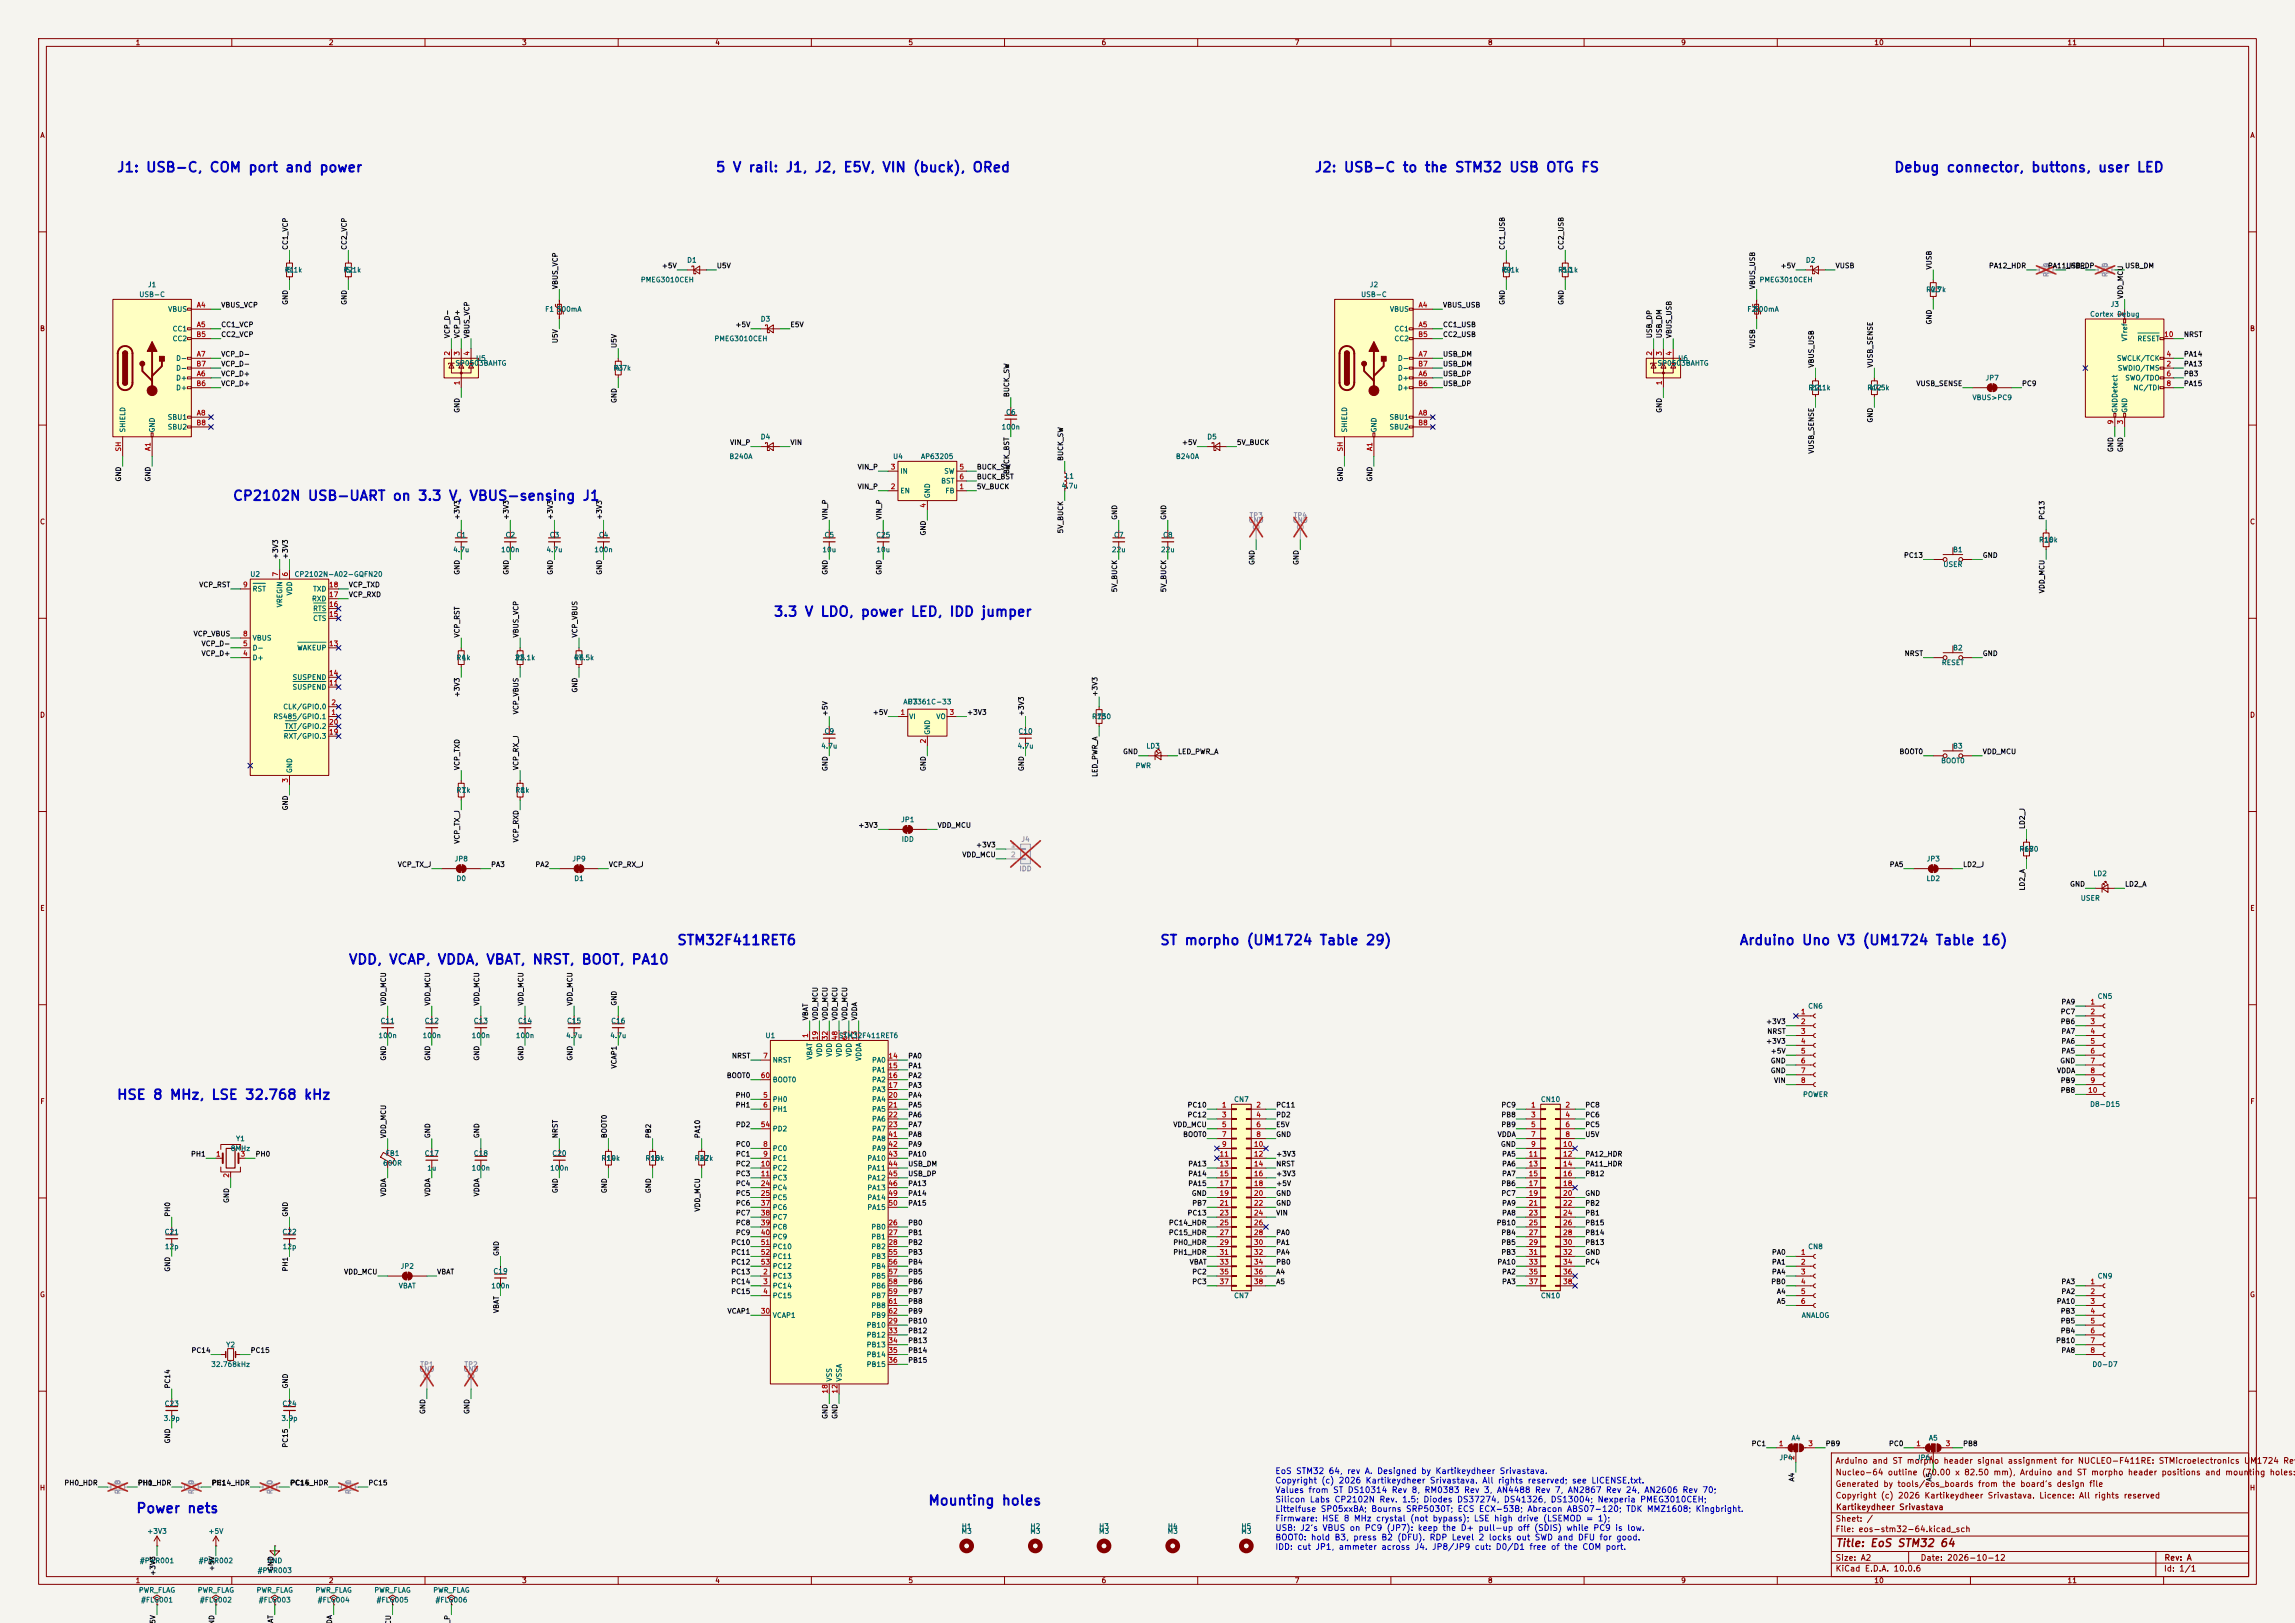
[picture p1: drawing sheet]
<svg xmlns="http://www.w3.org/2000/svg" width="594mm" height="420mm" viewBox="0 0 594 420" stroke-linecap="round" stroke-linejoin="round" font-family="sans-serif">
<defs><g id="words">
<g font-size="2.5" fill="#0000c2">
<text x="30.1" y="45.2">J1: USB-C, COM port and power</text>
<text x="185.1" y="45.2">5 V rail: J1, J2, E5V, VIN (buck), ORed</text>
<text x="340.1" y="45.2">J2: USB-C to the STM32 USB OTG FS</text>
<text x="490.1" y="45.2">Debug connector, buttons, user LED</text>
<text x="60.1" y="130.2">CP2102N USB-UART on 3.3 V, VBUS-sensing J1</text>
<text x="200.1" y="160.2">3.3 V LDO, power LED, IDD jumper</text>
<text x="175.1" y="245.2">STM32F411RET6</text>
<text x="300.1" y="245.2">ST morpho (UM1724 Table 29)</text>
<text x="450.1" y="245.2">Arduino Uno V3 (UM1724 Table 16)</text>
<text x="90.1" y="250.2">VDD, VCAP, VDDA, VBAT, NRST, BOOT, PA10</text>
<text x="30.1" y="285.2">HSE 8 MHz, LSE 32.768 kHz</text>
<text x="35.1" y="392.2">Power nets</text>
<text x="240.1" y="390.2">Mounting holes</text>
</g>
<text font-size="2" fill="#840000" x="475" y="400.8">Title: EoS STM32 64</text>
<g font-size="1.5" fill="#0000c2">
<text x="329.9" y="381.8">EoS STM32 64, rev A. Designed by Kartikeydheer Srivastava.</text>
<text x="329.9" y="384.3">Copyright (c) 2026 Kartikeydheer Srivastava. All rights reserved; see LICENSE.txt.</text>
<text x="329.9" y="386.7">Values from ST DS10314 Rev 8, RM0383 Rev 3, AN4488 Rev 7, AN2867 Rev 24, AN2606 Rev 70;</text>
<text x="329.9" y="389.2">Silicon Labs CP2102N Rev. 1.5; Diodes DS37274, DS41326, DS13004; Nexperia PMEG3010CEH;</text>
<text x="329.9" y="391.6">Littelfuse SP05xxBA; Bourns SRP5030T; ECS ECX-53B; Abracon ABS07-120; TDK MMZ1608; Kingbright.</text>
<text x="329.9" y="394.1">Firmware: HSE 8 MHz crystal (not bypass); LSE high drive (LSEMOD = 1);</text>
<text x="329.9" y="396.5">USB: J2's VBUS on PC9 (JP7): keep the D+ pull-up off (SDIS) while PC9 is low.</text>
<text x="329.9" y="399">BOOT0: hold B3, press B2 (DFU). RDP Level 2 locks out SWD and DFU for good.</text>
<text x="329.9" y="401.4">IDD: cut JP1, ammeter across J4. JP8/JP9 cut: D0/D1 free of the COM port.</text>
</g>
<g font-size="1.5" fill="#840000">
<text x="475" y="382.1">Nucleo-64 outline (70.00 x 82.50 mm), Arduino and ST morpho header positions and mounting holes:</text>
<text x="475" y="379.1">Arduino and ST morpho header signal assignment for NUCLEO-F411RE: STMicroelectronics UM1724 Rev</text>
<text x="475" y="388.1">Copyright (c) 2026 Kartikeydheer Srivastava. Licence: All rights reserved</text>
<text x="475" y="385.1">Generated by tools/eos_boards from the board's design file</text>
<text x="475" y="394.1">Sheet: /</text>
<text x="475.1" y="391.1">Kartikeydheer Srivastava</text>
<text x="475" y="396.8">File: eos-stm32-64.kicad_sch</text>
<text x="475" y="407">KiCad E.D.A. 10.0.6</text>
<text x="475" y="404.2">Size: A2</text>
<text x="497" y="404.2">Date: 2026-10-12</text>
<text x="560" y="407">Id: 1/1</text>
<text x="560.1" y="404.2">Rev: A</text>
</g>
<g font-size="1.3" fill="#840000">
<text x="35" y="12">1</text>
<text x="85" y="12">2</text>
<text x="135" y="12">3</text>
<text x="185" y="12">4</text>
<text x="235" y="12">5</text>
<text x="285" y="12">6</text>
<text x="335" y="12">7</text>
<text x="385" y="12">8</text>
<text x="435" y="12">9</text>
<text x="485" y="12">10</text>
<text x="535" y="12">11</text>
<text x="10.3" y="36">A</text>
<text x="582.3" y="36">A</text>
<text x="10.2" y="86">B</text>
<text x="582.2" y="86">B</text>
<text x="10.2" y="136">C</text>
<text x="582.2" y="136">C</text>
<text x="10.2" y="186">D</text>
<text x="582.2" y="186">D</text>
<text x="10.3" y="236">E</text>
<text x="582.3" y="236">E</text>
<text x="10.3" y="286">F</text>
<text x="582.3" y="286">F</text>
<text x="10.2" y="336">G</text>
<text x="582.2" y="336">G</text>
<text x="10.2" y="386">H</text>
<text x="582.2" y="386">H</text>
<text x="35" y="410">1</text>
<text x="85" y="410">2</text>
<text x="135" y="410">3</text>
<text x="185" y="410">4</text>
<text x="235" y="410">5</text>
<text x="285" y="410">6</text>
<text x="335" y="410">7</text>
<text x="385" y="410">8</text>
<text x="435" y="410">9</text>
<text x="485" y="410">10</text>
<text x="535" y="410">11</text>
</g>
<g font-size="1.3" fill="#0f0f0f">
<text x="74.8" y="64.8" transform="rotate(-90 74.8 64.8)">CC1_VCP</text>
<text x="90" y="64.8" transform="rotate(-90 90 64.8)">CC2_VCP</text>
<text x="389.8" y="64.8" transform="rotate(-90 389.8 64.8)">CC1_USB</text>
<text x="405" y="64.8" transform="rotate(-90 405 64.8)">CC2_USB</text>
<text x="171.2" y="69.7">+5V</text>
<text x="185.4" y="69.7">U5V</text>
<text x="460.7" y="69.7">+5V</text>
<text x="475" y="69.7">VUSB</text>
<text x="500.3" y="69.9" transform="rotate(-90 500.3 69.9)">VUSB</text>
<text x="514.7" y="69.7">PA12_HDR</text>
<text x="529.9" y="69.7">PA11_HDR</text>
<text x="534.6" y="69.7">USB_DP</text>
<text x="549.9" y="69.7">USB_DM</text>
<text x="144.7" y="75" transform="rotate(-90 144.7 75)">VBUS_VCP</text>
<text x="454.5" y="75" transform="rotate(-90 454.5 75)">VBUS_USB</text>
<text x="549.8" y="77.5" transform="rotate(-90 549.8 77.5)">VDD_MCU</text>
<text x="57.1" y="79.9">VBUS_VCP</text>
<text x="74.8" y="79" transform="rotate(-90 74.8 79)">GND</text>
<text x="90" y="79" transform="rotate(-90 90 79)">GND</text>
<text x="373.4" y="79.9">VBUS_USB</text>
<text x="389.8" y="79" transform="rotate(-90 389.8 79)">GND</text>
<text x="405" y="79" transform="rotate(-90 405 79)">GND</text>
<text x="57.1" y="87.5">CC2_VCP</text>
<text x="57.1" y="85">CC1_VCP</text>
<text x="116.7" y="87.7" transform="rotate(-90 116.7 87.7)">VCP_D-</text>
<text x="119.3" y="87.7" transform="rotate(-90 119.3 87.7)">VCP_D+</text>
<text x="121.8" y="87.7" transform="rotate(-90 121.8 87.7)">VBUS_VCP</text>
<text x="144.7" y="88.9" transform="rotate(-90 144.7 88.9)">U5V</text>
<text x="190.2" y="85">+5V</text>
<text x="204.4" y="85">E5V</text>
<text x="373.4" y="85">CC1_USB</text>
<text x="373.4" y="87.5">CC2_USB</text>
<text x="427.9" y="87.7" transform="rotate(-90 427.9 87.7)">USB_DP</text>
<text x="430.4" y="87.7" transform="rotate(-90 430.4 87.7)">USB_DM</text>
<text x="432.9" y="87.7" transform="rotate(-90 432.9 87.7)">VBUS_USB</text>
<text x="500.3" y="84.1" transform="rotate(-90 500.3 84.1)">GND</text>
<text x="565.1" y="87.5">NRST</text>
<text x="57.1" y="95.1">VCP_D-</text>
<text x="57.1" y="92.6">VCP_D-</text>
<text x="159.9" y="90.2" transform="rotate(-90 159.9 90.2)">U5V</text>
<text x="373.4" y="92.6">USB_DM</text>
<text x="373.4" y="95.1">USB_DM</text>
<text x="454.5" y="90.2" transform="rotate(-90 454.5 90.2)">VUSB</text>
<text x="469.8" y="95.3" transform="rotate(-90 469.8 95.3)">VBUS_USB</text>
<text x="485" y="95.3" transform="rotate(-90 485 95.3)">VUSB_SENSE</text>
<text x="565.1" y="95.1">PA13</text>
<text x="565.1" y="92.6">PA14</text>
<text x="57.1" y="100.2">VCP_D+</text>
<text x="57.1" y="97.7">VCP_D+</text>
<text x="373.4" y="97.7">USB_DP</text>
<text x="373.4" y="100.2">USB_DP</text>
<text x="495.9" y="100.2">VUSB_SENSE</text>
<text x="523.2" y="100.2">PC9</text>
<text x="565.1" y="97.7">PB3</text>
<text x="565.1" y="100.2">PA15</text>
<text x="119.3" y="107" transform="rotate(-90 119.3 107)">GND</text>
<text x="159.9" y="104.4" transform="rotate(-90 159.9 104.4)">GND</text>
<text x="261.5" y="102.9" transform="rotate(-90 261.5 102.9)">BUCK_SW</text>
<text x="430.4" y="107" transform="rotate(-90 430.4 107)">GND</text>
<text x="485" y="109.5" transform="rotate(-90 485 109.5)">GND</text>
<text x="188.8" y="115.4">VIN_P</text>
<text x="204.4" y="115.4">VIN</text>
<text x="275.5" y="119.4" transform="rotate(-90 275.5 119.4)">BUCK_SW</text>
<text x="305.8" y="115.4">+5V</text>
<text x="320" y="115.4">5V_BUCK</text>
<text x="469.8" y="117.6" transform="rotate(-90 469.8 117.6)">VUSB_SENSE</text>
<text x="547.2" y="117.1" transform="rotate(-90 547.2 117.1)">GND</text>
<text x="549.8" y="117.1" transform="rotate(-90 549.8 117.1)">GND</text>
<text x="31.6" y="124.7" transform="rotate(-90 31.6 124.7)">GND</text>
<text x="39.2" y="124.7" transform="rotate(-90 39.2 124.7)">GND</text>
<text x="221.8" y="121.8">VIN_P</text>
<text x="252.7" y="121.8">BUCK_SW</text>
<text x="252.7" y="124.3">BUCK_BST</text>
<text x="261.5" y="122.8" transform="rotate(-90 261.5 122.8)">BUCK_BST</text>
<text x="347.9" y="124.7" transform="rotate(-90 347.9 124.7)">GND</text>
<text x="355.5" y="124.7" transform="rotate(-90 355.5 124.7)">GND</text>
<text x="221.8" y="126.9">VIN_P</text>
<text x="252.7" y="126.9">5V_BUCK</text>
<text x="119.3" y="134.6" transform="rotate(-90 119.3 134.6)">+3V3</text>
<text x="132" y="134.6" transform="rotate(-90 132 134.6)">+3V3</text>
<text x="143.4" y="134.6" transform="rotate(-90 143.4 134.6)">+3V3</text>
<text x="156.1" y="134.6" transform="rotate(-90 156.1 134.6)">+3V3</text>
<text x="214.5" y="134.6" transform="rotate(-90 214.5 134.6)">VIN_P</text>
<text x="228.5" y="134.6" transform="rotate(-90 228.5 134.6)">VIN_P</text>
<text x="289.4" y="134.6" transform="rotate(-90 289.4 134.6)">GND</text>
<text x="302.1" y="134.6" transform="rotate(-90 302.1 134.6)">GND</text>
<text x="529.5" y="134.6" transform="rotate(-90 529.5 134.6)">PC13</text>
<text x="239.9" y="138.7" transform="rotate(-90 239.9 138.7)">GND</text>
<text x="275.5" y="138.2" transform="rotate(-90 275.5 138.2)">5V_BUCK</text>
<text x="72.3" y="144.8" transform="rotate(-90 72.3 144.8)">+3V3</text>
<text x="74.8" y="144.8" transform="rotate(-90 74.8 144.8)">+3V3</text>
<text x="119.3" y="148.9" transform="rotate(-90 119.3 148.9)">GND</text>
<text x="132" y="148.9" transform="rotate(-90 132 148.9)">GND</text>
<text x="143.4" y="148.9" transform="rotate(-90 143.4 148.9)">GND</text>
<text x="156.1" y="148.9" transform="rotate(-90 156.1 148.9)">GND</text>
<text x="214.5" y="148.9" transform="rotate(-90 214.5 148.9)">GND</text>
<text x="228.5" y="148.9" transform="rotate(-90 228.5 148.9)">GND</text>
<text x="325" y="146.3" transform="rotate(-90 325 146.3)">GND</text>
<text x="336.4" y="146.3" transform="rotate(-90 336.4 146.3)">GND</text>
<text x="492.7" y="144.7">PC13</text>
<text x="513.1" y="144.7">GND</text>
<text x="51.4" y="152.3">VCP_RST</text>
<text x="90.1" y="154.8">VCP_RXD</text>
<text x="90.1" y="152.3">VCP_TXD</text>
<text x="289.4" y="153.4" transform="rotate(-90 289.4 153.4)">5V_BUCK</text>
<text x="302.1" y="153.4" transform="rotate(-90 302.1 153.4)">5V_BUCK</text>
<text x="529.5" y="153.7" transform="rotate(-90 529.5 153.7)">VDD_MCU</text>
<text x="50" y="165">VCP_VBUS</text>
<text x="52" y="167.5">VCP_D-</text>
<text x="119.3" y="165.1" transform="rotate(-90 119.3 165.1)">VCP_RST</text>
<text x="134.5" y="165.1" transform="rotate(-90 134.5 165.1)">VBUS_VCP</text>
<text x="149.7" y="165.1" transform="rotate(-90 149.7 165.1)">VCP_VBUS</text>
<text x="52" y="170.1">VCP_D+</text>
<text x="492.8" y="170.1">NRST</text>
<text x="513.1" y="170.1">GND</text>
<text x="149.7" y="179.4" transform="rotate(-90 149.7 179.4)">GND</text>
<text x="119.3" y="180.6" transform="rotate(-90 119.3 180.6)">+3V3</text>
<text x="134.5" y="185" transform="rotate(-90 134.5 185)">VCP_VBUS</text>
<text x="214.5" y="185.4" transform="rotate(-90 214.5 185.4)">+5V</text>
<text x="225.8" y="185.3">+5V</text>
<text x="250.2" y="185.3">+3V3</text>
<text x="265.3" y="185.4" transform="rotate(-90 265.3 185.4)">+3V3</text>
<text x="284.4" y="180.4" transform="rotate(-90 284.4 180.4)">+3V3</text>
<text x="290.5" y="195.5">GND</text>
<text x="304.8" y="195.5">LED_PWR_A</text>
<text x="491.5" y="195.5">BOOT0</text>
<text x="513.1" y="195.5">VDD_MCU</text>
<text x="119.3" y="199.4" transform="rotate(-90 119.3 199.4)">VCP_TXD</text>
<text x="134.5" y="199.4" transform="rotate(-90 134.5 199.4)">VCP_RX_J</text>
<text x="214.5" y="199.7" transform="rotate(-90 214.5 199.7)">GND</text>
<text x="239.9" y="199.7" transform="rotate(-90 239.9 199.7)">GND</text>
<text x="265.3" y="199.7" transform="rotate(-90 265.3 199.7)">GND</text>
<text x="284.4" y="201.2" transform="rotate(-90 284.4 201.2)">LED_PWR_A</text>
<text x="74.8" y="209.8" transform="rotate(-90 74.8 209.8)">GND</text>
<text x="222" y="214.5">+3V3</text>
<text x="242.5" y="214.5">VDD_MCU</text>
<text x="524.4" y="214.7" transform="rotate(-90 524.4 214.7)">LD2_J</text>
<text x="119.3" y="218.5" transform="rotate(-90 119.3 218.5)">VCP_TX_J</text>
<text x="134.5" y="218.1" transform="rotate(-90 134.5 218.1)">VCP_RXD</text>
<text x="252.5" y="219.6">+3V3</text>
<text x="102.8" y="224.7">VCP_TX_J</text>
<text x="127" y="224.7">PA3</text>
<text x="138.4" y="224.7">PA2</text>
<text x="157.5" y="224.7">VCP_RX_J</text>
<text x="248.9" y="222.1">VDD_MCU</text>
<text x="489" y="224.7">PA5</text>
<text x="508" y="224.7">LD2_J</text>
<text x="524.4" y="230.6" transform="rotate(-90 524.4 230.6)">LD2_A</text>
<text x="535.7" y="229.7">GND</text>
<text x="549.9" y="229.7">LD2_A</text>
<text x="100.2" y="260.4" transform="rotate(-90 100.2 260.4)">VDD_MCU</text>
<text x="111.6" y="260.4" transform="rotate(-90 111.6 260.4)">VDD_MCU</text>
<text x="124.3" y="260.4" transform="rotate(-90 124.3 260.4)">VDD_MCU</text>
<text x="135.8" y="260.4" transform="rotate(-90 135.8 260.4)">VDD_MCU</text>
<text x="148.5" y="260.4" transform="rotate(-90 148.5 260.4)">VDD_MCU</text>
<text x="159.9" y="260.4" transform="rotate(-90 159.9 260.4)">GND</text>
<text x="533.2" y="262.8">PC7</text>
<text x="533.4" y="260.2">PA9</text>
<text x="209.4" y="264.2" transform="rotate(-90 209.4 264.2)">VBAT</text>
<text x="212" y="264.2" transform="rotate(-90 212 264.2)">VDD_MCU</text>
<text x="214.5" y="264.2" transform="rotate(-90 214.5 264.2)">VDD_MCU</text>
<text x="217" y="264.2" transform="rotate(-90 217 264.2)">VDD_MCU</text>
<text x="219.6" y="264.2" transform="rotate(-90 219.6 264.2)">VDD_MCU</text>
<text x="222.1" y="264.2" transform="rotate(-90 222.1 264.2)">VDDA</text>
<text x="457" y="265.3">+3V3</text>
<text x="457.3" y="267.8">NRST</text>
<text x="533.2" y="265.3">PB6</text>
<text x="533.4" y="267.8">PA7</text>
<text x="100.2" y="274.6" transform="rotate(-90 100.2 274.6)">GND</text>
<text x="111.6" y="274.6" transform="rotate(-90 111.6 274.6)">GND</text>
<text x="124.3" y="274.6" transform="rotate(-90 124.3 274.6)">GND</text>
<text x="135.8" y="274.6" transform="rotate(-90 135.8 274.6)">GND</text>
<text x="148.5" y="274.6" transform="rotate(-90 148.5 274.6)">GND</text>
<text x="189.3" y="274.2">NRST</text>
<text x="234.9" y="274.2">PA0</text>
<text x="457" y="270.4">+3V3</text>
<text x="458.2" y="275.5">GND</text>
<text x="458.2" y="272.9">+5V</text>
<text x="533.1" y="275.5">GND</text>
<text x="533.4" y="272.9">PA5</text>
<text x="533.4" y="270.4">PA6</text>
<text x="159.9" y="276.7" transform="rotate(-90 159.9 276.7)">VCAP1</text>
<text x="188" y="279.3">BOOT0</text>
<text x="234.9" y="276.7">PA1</text>
<text x="234.9" y="279.3">PA2</text>
<text x="234.9" y="281.8">PA3</text>
<text x="458.2" y="278">GND</text>
<text x="459" y="280.5">VIN</text>
<text x="532.3" y="278">VDDA</text>
<text x="533.2" y="280.5">PB9</text>
<text x="190.3" y="286.9">PH1</text>
<text x="190.3" y="284.4">PH0</text>
<text x="234.9" y="284.4">PA4</text>
<text x="234.9" y="286.9">PA5</text>
<text x="307.2" y="286.9">PC10</text>
<text x="330.2" y="286.9">PC11</text>
<text x="388.5" y="286.9">PC9</text>
<text x="410.2" y="286.9">PC8</text>
<text x="533.2" y="283.1">PB8</text>
<text x="190.3" y="292">PD2</text>
<text x="234.9" y="292">PA7</text>
<text x="234.9" y="289.4">PA6</text>
<text x="303.5" y="292">VDD_MCU</text>
<text x="307.2" y="289.4">PC12</text>
<text x="330.2" y="292">E5V</text>
<text x="330.2" y="289.4">PD2</text>
<text x="388.5" y="289.4">PB8</text>
<text x="388.5" y="292">PB9</text>
<text x="410.2" y="289.4">PC6</text>
<text x="410.2" y="292">PC5</text>
<text x="49.3" y="299.6">PH1</text>
<text x="66" y="299.6">PH0</text>
<text x="100.2" y="294.7" transform="rotate(-90 100.2 294.7)">VDD_MCU</text>
<text x="111.6" y="294.7" transform="rotate(-90 111.6 294.7)">GND</text>
<text x="124.3" y="294.7" transform="rotate(-90 124.3 294.7)">GND</text>
<text x="144.7" y="294.7" transform="rotate(-90 144.7 294.7)">NRST</text>
<text x="157.4" y="294.7" transform="rotate(-90 157.4 294.7)">BOOT0</text>
<text x="168.8" y="294.7" transform="rotate(-90 168.8 294.7)">PB2</text>
<text x="181.5" y="294.7" transform="rotate(-90 181.5 294.7)">PA10</text>
<text x="190.3" y="299.6">PC1</text>
<text x="190.3" y="297.1">PC0</text>
<text x="234.9" y="297.1">PA9</text>
<text x="234.9" y="294.5">PA8</text>
<text x="234.9" y="299.6">PA10</text>
<text x="306.1" y="294.5">BOOT0</text>
<text x="330.2" y="294.5">GND</text>
<text x="330.2" y="299.6">+3V3</text>
<text x="387.5" y="294.5">VDDA</text>
<text x="388.3" y="297.1">GND</text>
<text x="388.6" y="299.6">PA5</text>
<text x="410.2" y="294.5">U5V</text>
<text x="410.2" y="299.6">PA12_HDR</text>
<text x="190.3" y="304.7">PC3</text>
<text x="190.3" y="302.1">PC2</text>
<text x="234.9" y="304.7">USB_DP</text>
<text x="234.9" y="302.1">USB_DM</text>
<text x="307.4" y="302.1">PA13</text>
<text x="307.4" y="304.7">PA14</text>
<text x="330.2" y="302.1">NRST</text>
<text x="330.2" y="304.7">+3V3</text>
<text x="388.6" y="302.1">PA6</text>
<text x="388.6" y="304.7">PA7</text>
<text x="410.2" y="302.1">PA11_HDR</text>
<text x="410.2" y="304.7">PB12</text>
<text x="59.6" y="311.4" transform="rotate(-90 59.6 311.4)">GND</text>
<text x="100.2" y="309.7" transform="rotate(-90 100.2 309.7)">VDDA</text>
<text x="111.6" y="309.7" transform="rotate(-90 111.6 309.7)">VDDA</text>
<text x="124.3" y="309.7" transform="rotate(-90 124.3 309.7)">VDDA</text>
<text x="144.7" y="308.9" transform="rotate(-90 144.7 308.9)">GND</text>
<text x="157.4" y="308.9" transform="rotate(-90 157.4 308.9)">GND</text>
<text x="168.8" y="308.9" transform="rotate(-90 168.8 308.9)">GND</text>
<text x="190.3" y="309.8">PC5</text>
<text x="190.3" y="307.2">PC4</text>
<text x="234.9" y="309.8">PA14</text>
<text x="234.9" y="307.2">PA13</text>
<text x="307.4" y="307.2">PA15</text>
<text x="308.3" y="309.8">GND</text>
<text x="330.2" y="309.8">GND</text>
<text x="330.2" y="307.2">+5V</text>
<text x="388.5" y="307.2">PB6</text>
<text x="388.5" y="309.8">PC7</text>
<text x="410.2" y="309.8">GND</text>
<text x="44.3" y="315" transform="rotate(-90 44.3 315)">PH0</text>
<text x="74.8" y="315" transform="rotate(-90 74.8 315)">GND</text>
<text x="181.5" y="313.7" transform="rotate(-90 181.5 313.7)">VDD_MCU</text>
<text x="190.3" y="312.3">PC6</text>
<text x="190.3" y="314.8">PC7</text>
<text x="190.3" y="317.4">PC8</text>
<text x="234.9" y="317.4">PB0</text>
<text x="234.9" y="312.3">PA15</text>
<text x="302.4" y="317.4">PC14_HDR</text>
<text x="307.2" y="314.8">PC13</text>
<text x="308.4" y="312.3">PB7</text>
<text x="330.2" y="314.8">VIN</text>
<text x="330.2" y="312.3">GND</text>
<text x="387.2" y="317.4">PB10</text>
<text x="388.6" y="312.3">PA9</text>
<text x="388.6" y="314.8">PA8</text>
<text x="410.2" y="317.4">PB15</text>
<text x="410.2" y="314.8">PB1</text>
<text x="410.2" y="312.3">PB2</text>
<text x="189.1" y="322.5">PC10</text>
<text x="190.3" y="319.9">PC9</text>
<text x="234.9" y="322.5">PB2</text>
<text x="234.9" y="319.9">PB1</text>
<text x="302.4" y="319.9">PC15_HDR</text>
<text x="303.5" y="322.5">PH0_HDR</text>
<text x="330.2" y="322.5">PA1</text>
<text x="330.2" y="319.9">PA0</text>
<text x="388.5" y="319.9">PB4</text>
<text x="388.5" y="322.5">PB5</text>
<text x="410.2" y="322.5">PB13</text>
<text x="410.2" y="319.9">PB14</text>
<text x="44.3" y="329.2" transform="rotate(-90 44.3 329.2)">GND</text>
<text x="74.8" y="329.2" transform="rotate(-90 74.8 329.2)">PH1</text>
<text x="129.4" y="325.1" transform="rotate(-90 129.4 325.1)">GND</text>
<text x="189.1" y="325">PC11</text>
<text x="189.1" y="327.5">PC12</text>
<text x="234.9" y="327.5">PB4</text>
<text x="234.9" y="325">PB3</text>
<text x="303.5" y="325">PH1_HDR</text>
<text x="307.8" y="327.5">VBAT</text>
<text x="330.2" y="325">PA4</text>
<text x="330.2" y="327.5">PB0</text>
<text x="387.4" y="327.5">PA10</text>
<text x="388.5" y="325">PB3</text>
<text x="410.2" y="327.5">PC4</text>
<text x="410.2" y="325">GND</text>
<text x="458.5" y="327.5">PA1</text>
<text x="458.5" y="325">PA0</text>
<text x="88.9" y="330.1">VDD_MCU</text>
<text x="113" y="330.1">VBAT</text>
<text x="189.1" y="335.2">PC15</text>
<text x="189.1" y="330.1">PC13</text>
<text x="189.1" y="332.6">PC14</text>
<text x="234.9" y="335.2">PB7</text>
<text x="234.9" y="332.6">PB6</text>
<text x="234.9" y="330.1">PB5</text>
<text x="308.4" y="330.1">PC2</text>
<text x="308.4" y="332.6">PC3</text>
<text x="330.2" y="330.1">A4</text>
<text x="330.2" y="332.6">A5</text>
<text x="388.6" y="330.1">PA2</text>
<text x="388.6" y="332.6">PA3</text>
<text x="458.3" y="332.6">PB0</text>
<text x="458.5" y="330.1">PA4</text>
<text x="459.8" y="335.2">A4</text>
<text x="533.4" y="335.2">PA2</text>
<text x="533.4" y="332.6">PA3</text>
<text x="129.4" y="339.9" transform="rotate(-90 129.4 339.9)">VBAT</text>
<text x="188.2" y="340.2">VCAP1</text>
<text x="234.9" y="340.2">PB9</text>
<text x="234.9" y="337.7">PB8</text>
<text x="459.8" y="337.7">A5</text>
<text x="532.2" y="337.7">PA10</text>
<text x="533.2" y="340.2">PB3</text>
<text x="234.9" y="342.8">PB10</text>
<text x="234.9" y="345.3">PB12</text>
<text x="234.9" y="347.9">PB13</text>
<text x="532" y="347.9">PB10</text>
<text x="533.2" y="345.3">PB4</text>
<text x="533.2" y="342.8">PB5</text>
<text x="49.4" y="350.4">PC14</text>
<text x="64.7" y="350.4">PC15</text>
<text x="234.9" y="350.4">PB14</text>
<text x="234.9" y="352.9">PB15</text>
<text x="533.4" y="350.4">PA8</text>
<text x="44.3" y="359.4" transform="rotate(-90 44.3 359.4)">PC14</text>
<text x="74.8" y="359.4" transform="rotate(-90 74.8 359.4)">GND</text>
<text x="110.4" y="366" transform="rotate(-90 110.4 366)">GND</text>
<text x="121.8" y="366" transform="rotate(-90 121.8 366)">GND</text>
<text x="214.5" y="367.3" transform="rotate(-90 214.5 367.3)">GND</text>
<text x="217" y="367.3" transform="rotate(-90 217 367.3)">GND</text>
<text x="44.3" y="373.7" transform="rotate(-90 44.3 373.7)">GND</text>
<text x="74.8" y="374.8" transform="rotate(-90 74.8 374.8)">PC15</text>
<text x="453.2" y="374.5">PC1</text>
<text x="472.4" y="374.5">PB9</text>
<text x="488.8" y="374.5">PC0</text>
<text x="508" y="374.5">PB8</text>
<text x="464.7" y="383.5" transform="rotate(-90 464.7 383.5)">A4</text>
<text x="500.3" y="383.5" transform="rotate(-90 500.3 383.5)">A5</text>
<text x="16.5" y="384.7">PH0_HDR</text>
<text x="35.5" y="384.7">PH0</text>
<text x="35.6" y="384.7">PH1_HDR</text>
<text x="54.6" y="384.7">PH1</text>
<text x="54.7" y="384.7">PC14_HDR</text>
<text x="74.9" y="384.7">PC14</text>
<text x="75.1" y="384.7">PC15_HDR</text>
<text x="95.2" y="384.7">PC15</text>
<text x="40.5" y="407.9" transform="rotate(-90 40.5 407.9)">+3V3</text>
<text x="55.8" y="406.7" transform="rotate(-90 55.8 406.7)">+5V</text>
<text x="71" y="406.7" transform="rotate(-90 71 406.7)">GND</text>
<text x="40.5" y="420.4" transform="rotate(-90 40.5 420.4)">5V</text>
<text x="55.8" y="420.7" transform="rotate(-90 55.8 420.7)">ND</text>
<text x="71" y="420.1" transform="rotate(-90 71 420.1)">AT</text>
<text x="86.2" y="420.4" transform="rotate(-90 86.2 420.4)">DA</text>
<text x="101.5" y="420.7" transform="rotate(-90 101.5 420.7)">CU</text>
<text x="116.7" y="420.3" transform="rotate(-90 116.7 420.3)">_P</text>
</g>
<g font-size="1.3" fill="#006464">
<text x="73.6" y="70.8">R1</text>
<text x="74" y="70.8">5.1k</text>
<text x="88.8" y="70.8">R2</text>
<text x="89.3" y="70.8">5.1k</text>
<text x="177.7" y="68.3">D1</text>
<text x="388.5" y="70.8">R9</text>
<text x="389" y="70.8">5.1k</text>
<text x="403.2" y="70.8">R10</text>
<text x="404.2" y="70.8">5.1k</text>
<text x="467.3" y="68.3">D2</text>
<text x="35.9" y="77.2">USB-C</text>
<text x="38.2" y="74.6">J1</text>
<text x="165.7" y="73.4">PMEG3010CEH</text>
<text x="352.1" y="77.2">USB-C</text>
<text x="354.4" y="74.6">J2</text>
<text x="455.3" y="73.4">PMEG3010CEH</text>
<text x="498.4" y="75.9">R23</text>
<text x="499.5" y="75.9">4.7k</text>
<text x="43.4" y="81">VBUS</text>
<text x="141" y="81">F1</text>
<text x="144" y="81">500mA</text>
<text x="196.8" y="83.5">D3</text>
<text x="359.6" y="81">VBUS</text>
<text x="452.1" y="81">F2</text>
<text x="453.9" y="81">500mA</text>
<text x="540.8" y="82.2">Cortex Debug</text>
<text x="546.2" y="79.7">J3</text>
<text x="44.5" y="86.1">CC1</text>
<text x="44.5" y="88.6">CC2</text>
<text x="184.8" y="88.6">PMEG3010CEH</text>
<text x="360.8" y="86.1">CC1</text>
<text x="360.8" y="88.6">CC2</text>
<text x="550.9" y="88.4" transform="rotate(-90 550.9 88.4)">VTref</text>
<text x="553.1" y="88.6">RESET</text>
<text x="45.4" y="93.7">D-</text>
<text x="117.7" y="94.9">SP0503BAHTG</text>
<text x="123.1" y="93.7">U5</text>
<text x="361.7" y="93.7">D-</text>
<text x="428.9" y="94.9">SP0503BAHTG</text>
<text x="434.2" y="93.7">U6</text>
<text x="547.8" y="93.7">SWCLK/TCK</text>
<text x="45.4" y="98.8">D+</text>
<text x="45.4" y="101.3">D+</text>
<text x="45.4" y="96.2">D-</text>
<text x="158.7" y="96.2">R3</text>
<text x="159.1" y="96.2">4.7k</text>
<text x="361.7" y="98.8">D+</text>
<text x="361.7" y="101.3">D+</text>
<text x="361.7" y="96.2">D-</text>
<text x="467.9" y="101.3">R11</text>
<text x="468.4" y="101.3">22.1k</text>
<text x="483.2" y="101.3">R12</text>
<text x="483.7" y="101.3">47.5k</text>
<text x="513.8" y="98.8">JP7</text>
<text x="548" y="96.2">SWDIO/TMS</text>
<text x="549.9" y="98.8">SWO/TDO</text>
<text x="552.1" y="101.3">NC/TDI</text>
<text x="260.3" y="107.6">C6</text>
<text x="510.4" y="103.8">VBUS&gt;PC9</text>
<text x="548.3" y="107" transform="rotate(-90 548.3 107)">GNDDetect</text>
<text x="550.9" y="107" transform="rotate(-90 550.9 107)">GND</text>
<text x="32.7" y="112" transform="rotate(-90 32.7 112)">SHIELD</text>
<text x="40.3" y="112" transform="rotate(-90 40.3 112)">GND</text>
<text x="43.3" y="108.9">SBU1</text>
<text x="43.3" y="111.5">SBU2</text>
<text x="196.8" y="114">D4</text>
<text x="259.1" y="111.5">100n</text>
<text x="312.3" y="114">D5</text>
<text x="348.9" y="112" transform="rotate(-90 348.9 112)">SHIELD</text>
<text x="356.6" y="112" transform="rotate(-90 356.6 112)">GND</text>
<text x="359.5" y="108.9">SBU1</text>
<text x="359.5" y="111.5">SBU2</text>
<text x="188.6" y="119.1">B240A</text>
<text x="231" y="119.1">U4</text>
<text x="238.2" y="119.1">AP63205</text>
<text x="304.2" y="119.1">B240A</text>
<text x="232.9" y="122.9">IN</text>
<text x="243.5" y="125.4">BST</text>
<text x="244.3" y="122.9">SW</text>
<text x="275.6" y="124.2">L1</text>
<text x="232.9" y="128">EN</text>
<text x="241" y="129.1" transform="rotate(-90 241 129.1)">GND</text>
<text x="244.6" y="128">FB</text>
<text x="274.6" y="126.7">4.7u</text>
<text x="117.2" y="143.2">4.7u</text>
<text x="118" y="139.4">C1</text>
<text x="129.6" y="143.2">100n</text>
<text x="130.7" y="139.4">C2</text>
<text x="141.3" y="143.2">4.7u</text>
<text x="142.1" y="139.4">C3</text>
<text x="153.7" y="143.2">100n</text>
<text x="154.8" y="139.4">C4</text>
<text x="212.7" y="143.2">10u</text>
<text x="213.3" y="139.4">C5</text>
<text x="226.6" y="139.4">C25</text>
<text x="226.7" y="143.2">10u</text>
<text x="287.6" y="143.2">22u</text>
<text x="288.2" y="139.4">C7</text>
<text x="300.3" y="143.2">22u</text>
<text x="300.9" y="139.4">C8</text>
<text x="505.4" y="143.2">B1</text>
<text x="527.6" y="140.7">R16</text>
<text x="529" y="140.7">10k</text>
<text x="64.6" y="149.6">U2</text>
<text x="76.1" y="149.6">CP2102N-A02-GQFN20</text>
<text x="502.9" y="147">USER</text>
<text x="65.3" y="153.4">RST</text>
<text x="75.9" y="154.2" transform="rotate(-90 75.9 154.2)">VDD</text>
<text x="80.6" y="155.9">RXD</text>
<text x="80.9" y="153.4">TXD</text>
<text x="73.4" y="157.3" transform="rotate(-90 73.4 157.3)">VREGIN</text>
<text x="80.9" y="161">CTS</text>
<text x="80.9" y="158.4">RTS</text>
<text x="65.3" y="166.1">VBUS</text>
<text x="65.3" y="171.1">D+</text>
<text x="65.3" y="168.6">D-</text>
<text x="76.8" y="168.6">WAKEUP</text>
<text x="118" y="171.1">R4</text>
<text x="119.4" y="171.1">1k</text>
<text x="133.1" y="171.1">22.1k</text>
<text x="133.3" y="171.1">R5</text>
<text x="148.4" y="171.1">47.5k</text>
<text x="148.5" y="171.1">R6</text>
<text x="502.5" y="172.4">RESET</text>
<text x="505.4" y="168.6">B2</text>
<text x="75.6" y="178.8">SUSPEND</text>
<text x="75.6" y="176.2">SUSPEND</text>
<text x="73.2" y="183.8">CLK/GPIO.0</text>
<text x="233.7" y="182.6">AP7361C-33</text>
<text x="234.8" y="182.6">U3</text>
<text x="70.6" y="186.4">RS485/GPIO.1</text>
<text x="73.3" y="191.5">RXT/GPIO.3</text>
<text x="73.6" y="188.9">TXT/GPIO.2</text>
<text x="213.3" y="190.2">C9</text>
<text x="235.2" y="186.4">VI</text>
<text x="241" y="190.3" transform="rotate(-90 241 190.3)">GND</text>
<text x="242.2" y="186.4">VO</text>
<text x="263.5" y="190.2">C10</text>
<text x="282.5" y="186.4">R13</text>
<text x="283.8" y="186.4">750</text>
<text x="212.4" y="194">4.7u</text>
<text x="263.2" y="194">4.7u</text>
<text x="296.6" y="194">LD3</text>
<text x="502.3" y="197.8">BOOT0</text>
<text x="505.4" y="194">B3</text>
<text x="75.9" y="200.2" transform="rotate(-90 75.9 200.2)">GND</text>
<text x="293.8" y="199.1">PWR</text>
<text x="118" y="205.4">R7</text>
<text x="119.4" y="205.4">1k</text>
<text x="133.3" y="205.4">R8</text>
<text x="134.6" y="205.4">1k</text>
<text x="233.1" y="213.1">JP1</text>
<text x="233.3" y="218.1">IDD</text>
<text x="522.5" y="220.7">R17</text>
<text x="523.8" y="220.7">680</text>
<text x="117.5" y="223.2">JP8</text>
<text x="148" y="223.2">JP9</text>
<text x="498.5" y="223.2">JP3</text>
<text x="541.7" y="227">LD2</text>
<text x="118" y="228.3">D0</text>
<text x="148.5" y="228.3">D1</text>
<text x="498.5" y="228.3">LD2</text>
<text x="538.4" y="233.4">USER</text>
<text x="467.9" y="261.3">CN6</text>
<text x="542.8" y="258.8">CN5</text>
<text x="97.8" y="268.9">100n</text>
<text x="98.4" y="265.1">C11</text>
<text x="109.2" y="268.9">100n</text>
<text x="109.8" y="265.1">C12</text>
<text x="121.9" y="268.9">100n</text>
<text x="122.5" y="265.1">C13</text>
<text x="133.4" y="268.9">100n</text>
<text x="133.9" y="265.1">C14</text>
<text x="146.4" y="268.9">4.7u</text>
<text x="146.6" y="265.1">C15</text>
<text x="157.8" y="268.9">4.7u</text>
<text x="158" y="265.1">C16</text>
<text x="198" y="268.9">U1</text>
<text x="217" y="268.9">STM32F411RET6</text>
<text x="199.9" y="275.3">NRST</text>
<text x="210.5" y="274.4" transform="rotate(-90 210.5 274.4)">VBAT</text>
<text x="213.1" y="273.6" transform="rotate(-90 213.1 273.6)">VDD</text>
<text x="215.6" y="273.6" transform="rotate(-90 215.6 273.6)">VDD</text>
<text x="218.1" y="273.6" transform="rotate(-90 218.1 273.6)">VDD</text>
<text x="220.7" y="273.6" transform="rotate(-90 220.7 273.6)">VDD</text>
<text x="223.2" y="274.7" transform="rotate(-90 223.2 274.7)">VDDA</text>
<text x="225.6" y="275.3">PA0</text>
<text x="199.9" y="280.4">BOOT0</text>
<text x="225.6" y="277.8">PA1</text>
<text x="225.6" y="280.4">PA2</text>
<text x="199.9" y="285.4">PH0</text>
<text x="199.9" y="288">PH1</text>
<text x="225.6" y="282.9">PA3</text>
<text x="225.6" y="285.4">PA4</text>
<text x="225.6" y="288">PA5</text>
<text x="319.3" y="285.4">CN7</text>
<text x="398.7" y="285.4">CN10</text>
<text x="466.5" y="284.2">POWER</text>
<text x="540.8" y="286.7">D8-D15</text>
<text x="199.9" y="293.1">PD2</text>
<text x="225.6" y="290.5">PA6</text>
<text x="225.6" y="293.1">PA7</text>
<text x="59.6" y="298.1">8MHz</text>
<text x="61" y="295.6">Y1</text>
<text x="99.7" y="299.4">FB1</text>
<text x="109.8" y="299.4">C17</text>
<text x="122.5" y="299.4">C18</text>
<text x="142.8" y="299.4">C20</text>
<text x="199.9" y="298.1">PC0</text>
<text x="225.6" y="295.6">PA8</text>
<text x="225.6" y="298.1">PA9</text>
<text x="99" y="302">600R</text>
<text x="110.5" y="303.2">1u</text>
<text x="121.9" y="303.2">100n</text>
<text x="142.3" y="303.2">100n</text>
<text x="155.5" y="300.7">R14</text>
<text x="156.9" y="300.7">10k</text>
<text x="166.9" y="300.7">R15</text>
<text x="168.3" y="300.7">10k</text>
<text x="179.6" y="300.7">R22</text>
<text x="181" y="300.7">47k</text>
<text x="199.9" y="300.7">PC1</text>
<text x="199.9" y="303.2">PC2</text>
<text x="199.9" y="305.8">PC3</text>
<text x="224.4" y="300.7">PA10</text>
<text x="224.4" y="303.2">PA11</text>
<text x="224.4" y="305.8">PA12</text>
<text x="199.9" y="308.3">PC4</text>
<text x="199.9" y="310.8">PC5</text>
<text x="224.4" y="308.3">PA13</text>
<text x="224.4" y="310.8">PA14</text>
<text x="199.9" y="313.4">PC6</text>
<text x="199.9" y="315.9">PC7</text>
<text x="224.4" y="313.4">PA15</text>
<text x="42.5" y="319.7">C21</text>
<text x="42.5" y="323.5">12p</text>
<text x="73" y="319.7">C22</text>
<text x="73" y="323.5">12p</text>
<text x="199.9" y="318.5">PC8</text>
<text x="199.9" y="321">PC9</text>
<text x="199.9" y="323.5">PC10</text>
<text x="225.4" y="318.5">PB0</text>
<text x="225.4" y="321">PB1</text>
<text x="225.4" y="323.5">PB2</text>
<text x="467.9" y="323.5">CN8</text>
<text x="103.6" y="328.6">JP2</text>
<text x="127.6" y="329.9">C19</text>
<text x="199.9" y="326.1">PC11</text>
<text x="199.9" y="328.6">PC12</text>
<text x="225.4" y="326.1">PB3</text>
<text x="225.4" y="328.6">PB4</text>
<text x="103.1" y="333.7">VBAT</text>
<text x="127" y="333.7">100n</text>
<text x="199.9" y="331.2">PC13</text>
<text x="199.9" y="333.7">PC14</text>
<text x="225.4" y="331.2">PB5</text>
<text x="225.4" y="333.7">PB6</text>
<text x="542.8" y="331.2">CN9</text>
<text x="199.9" y="336.2">PC15</text>
<text x="199.9" y="341.3">VCAP1</text>
<text x="225.4" y="336.2">PB7</text>
<text x="225.4" y="338.8">PB8</text>
<text x="225.4" y="341.3">PB9</text>
<text x="319.3" y="336.2">CN7</text>
<text x="398.7" y="336.2">CN10</text>
<text x="466.2" y="341.3">ANALOG</text>
<text x="224.2" y="343.9">PB10</text>
<text x="224.2" y="346.4">PB12</text>
<text x="58.4" y="348.9">Y2</text>
<text x="224.2" y="348.9">PB13</text>
<text x="224.2" y="351.5">PB14</text>
<text x="54.5" y="354">32.768kHz</text>
<text x="215.6" y="357.7" transform="rotate(-90 215.6 357.7)">VSS</text>
<text x="218.1" y="357.7" transform="rotate(-90 218.1 357.7)">VSSA</text>
<text x="224.2" y="354">PB15</text>
<text x="541.4" y="354">D0-D7</text>
<text x="42.5" y="364.2">C23</text>
<text x="73" y="364.2">C24</text>
<text x="42.2" y="368">3.9p</text>
<text x="72.7" y="368">3.9p</text>
<text x="463.5" y="373.1">A4</text>
<text x="499.1" y="373.1">A5</text>
<text x="460.4" y="378.2">JP4</text>
<text x="496" y="378.2">JP6</text>
<text x="248.8" y="395.9">H1</text>
<text x="266.6" y="395.9">H2</text>
<text x="284.4" y="395.9">H3</text>
<text x="302.1" y="395.9">H4</text>
<text x="321.2" y="395.9">H5</text>
<text x="38" y="397.2">+3V3</text>
<text x="53.8" y="397.2">+5V</text>
<text x="248.7" y="397.2">M3</text>
<text x="266.5" y="397.2">M3</text>
<text x="284.3" y="397.2">M3</text>
<text x="302.1" y="397.2">M3</text>
<text x="321.1" y="397.2">M3</text>
<text x="36.1" y="404.8">#PWR001</text>
<text x="51.3" y="404.8">#PWR002</text>
<text x="66.5" y="407.4">#PWR003</text>
<text x="69.1" y="404.8">GND</text>
<text x="35.8" y="412.4">PWR_FLAG</text>
<text x="51" y="412.4">PWR_FLAG</text>
<text x="66.3" y="412.4">PWR_FLAG</text>
<text x="81.5" y="412.4">PWR_FLAG</text>
<text x="96.8" y="412.4">PWR_FLAG</text>
<text x="112" y="412.4">PWR_FLAG</text>
<text x="36.4" y="415">#FLG001</text>
<text x="51.6" y="415">#FLG002</text>
<text x="66.9" y="415">#FLG003</text>
<text x="82.1" y="415">#FLG004</text>
<text x="97.3" y="415">#FLG005</text>
<text x="112.6" y="415">#FLG006</text>
</g>
<g font-size="1.3" fill="#939391">
<text x="530.6" y="71.8" transform="rotate(-90 530.6 71.8)">R24</text>
<text x="530.6" y="69.3" transform="rotate(-90 530.6 69.3)">0</text>
<text x="545.8" y="71.8" transform="rotate(-90 545.8 71.8)">R25</text>
<text x="545.8" y="69.3" transform="rotate(-90 545.8 69.3)">0</text>
<text x="323.1" y="135.6">GND</text>
<text x="323.3" y="134.3">TP3</text>
<text x="334.5" y="135.6">GND</text>
<text x="334.7" y="134.3">TP4</text>
<text x="264.2" y="218.1">J4</text>
<text x="263.7" y="225.8">IDD</text>
<text x="108.4" y="355.3">GND</text>
<text x="108.6" y="354">TP1</text>
<text x="119.9" y="355.3">GND</text>
<text x="120.1" y="354">TP2</text>
<text x="31.4" y="386.8" transform="rotate(-90 31.4 386.8)">R18</text>
<text x="31.4" y="384.3" transform="rotate(-90 31.4 384.3)">0</text>
<text x="50.5" y="386.8" transform="rotate(-90 50.5 386.8)">R19</text>
<text x="50.5" y="384.3" transform="rotate(-90 50.5 384.3)">0</text>
<text x="70.8" y="386.8" transform="rotate(-90 70.8 386.8)">R20</text>
<text x="91.1" y="386.8" transform="rotate(-90 91.1 386.8)">R21</text>
<text x="91.1" y="384.3" transform="rotate(-90 91.1 384.3)">0</text>
</g>
<g font-size="1.3" fill="#a90000">
<text x="50.8" y="79.9">A4</text>
<text x="367" y="79.9">A4</text>
<text x="549.8" y="82" transform="rotate(-90 549.8 82)">1</text>
<text x="50.7" y="87.5">B5</text>
<text x="50.8" y="85">A5</text>
<text x="366.9" y="87.5">B5</text>
<text x="367" y="85">A5</text>
<text x="560" y="87.5">10</text>
<text x="50.7" y="95.1">B7</text>
<text x="50.8" y="92.6">A7</text>
<text x="116.7" y="92.2" transform="rotate(-90 116.7 92.2)">2</text>
<text x="119.2" y="92.2" transform="rotate(-90 119.2 92.2)">3</text>
<text x="121.8" y="92.2" transform="rotate(-90 121.8 92.2)">4</text>
<text x="366.9" y="95.1">B7</text>
<text x="367" y="92.6">A7</text>
<text x="427.9" y="92.2" transform="rotate(-90 427.9 92.2)">2</text>
<text x="430.4" y="92.2" transform="rotate(-90 430.4 92.2)">3</text>
<text x="432.9" y="92.2" transform="rotate(-90 432.9 92.2)">4</text>
<text x="560.6" y="95.1">2</text>
<text x="560.6" y="92.6">4</text>
<text x="50.7" y="100.2">B6</text>
<text x="50.8" y="97.7">A6</text>
<text x="119.2" y="99.8" transform="rotate(-90 119.2 99.8)">1</text>
<text x="366.9" y="100.2">B6</text>
<text x="367" y="97.7">A6</text>
<text x="430.4" y="99.8" transform="rotate(-90 430.4 99.8)">1</text>
<text x="560.6" y="97.7">6</text>
<text x="560.6" y="100.2">8</text>
<text x="50.8" y="107.8">A8</text>
<text x="367" y="107.8">A8</text>
<text x="50.7" y="110.4">B8</text>
<text x="366.9" y="110.4">B8</text>
<text x="547.2" y="110" transform="rotate(-90 547.2 110)">9</text>
<text x="549.8" y="110" transform="rotate(-90 549.8 110)">3</text>
<text x="31.6" y="117" transform="rotate(-90 31.6 117)">SH</text>
<text x="39.2" y="116.8" transform="rotate(-90 39.2 116.8)">A1</text>
<text x="347.8" y="117" transform="rotate(-90 347.8 117)">SH</text>
<text x="355.5" y="116.8" transform="rotate(-90 355.5 116.8)">A1</text>
<text x="230.4" y="121.8">3</text>
<text x="248.2" y="121.8">5</text>
<text x="248.2" y="124.3">6</text>
<text x="230.4" y="126.9">2</text>
<text x="239.9" y="131.5" transform="rotate(-90 239.9 131.5)">4</text>
<text x="248.2" y="126.9">1</text>
<text x="72.3" y="149.3" transform="rotate(-90 72.3 149.3)">7</text>
<text x="74.8" y="149.3" transform="rotate(-90 74.8 149.3)">6</text>
<text x="62.8" y="152.3">9</text>
<text x="85" y="154.8">17</text>
<text x="85" y="152.3">18</text>
<text x="85" y="159.9">15</text>
<text x="85" y="157.3">16</text>
<text x="62.8" y="167.5">5</text>
<text x="62.8" y="165">8</text>
<text x="85" y="167.5">13</text>
<text x="62.8" y="170">4</text>
<text x="85" y="177.7">11</text>
<text x="85" y="175.1">14</text>
<text x="85.6" y="185.3">1</text>
<text x="85.6" y="182.7">2</text>
<text x="232.9" y="185.3">1</text>
<text x="245.6" y="185.3">3</text>
<text x="85" y="190.4">19</text>
<text x="85" y="187.8">20</text>
<text x="239.9" y="192.5" transform="rotate(-90 239.9 192.5)">2</text>
<text x="74.8" y="202.7" transform="rotate(-90 74.8 202.7)">3</text>
<text x="466" y="262.8">1</text>
<text x="540.9" y="260.2">1</text>
<text x="540.9" y="262.8">2</text>
<text x="209.4" y="268.7" transform="rotate(-90 209.4 268.7)">1</text>
<text x="212" y="269.3" transform="rotate(-90 212 269.3)">19</text>
<text x="214.5" y="269.3" transform="rotate(-90 214.5 269.3)">32</text>
<text x="217" y="269.3" transform="rotate(-90 217 269.3)">48</text>
<text x="219.6" y="269.3" transform="rotate(-90 219.6 269.3)">64</text>
<text x="222.1" y="269.3" transform="rotate(-90 222.1 269.3)">13</text>
<text x="466" y="265.3">2</text>
<text x="466" y="267.8">3</text>
<text x="540.9" y="265.3">3</text>
<text x="540.9" y="267.8">4</text>
<text x="197.4" y="274.2">7</text>
<text x="229.8" y="274.2">14</text>
<text x="466" y="270.4">4</text>
<text x="466" y="272.9">5</text>
<text x="466" y="275.5">6</text>
<text x="540.9" y="270.4">5</text>
<text x="540.9" y="272.9">6</text>
<text x="540.9" y="275.5">7</text>
<text x="196.8" y="279.3">60</text>
<text x="229.8" y="276.7">15</text>
<text x="229.8" y="279.3">16</text>
<text x="229.8" y="281.8">17</text>
<text x="466" y="278">7</text>
<text x="466" y="280.5">8</text>
<text x="540.9" y="278">8</text>
<text x="540.9" y="280.5">9</text>
<text x="197.4" y="284.3">5</text>
<text x="197.4" y="286.9">6</text>
<text x="229.8" y="284.3">20</text>
<text x="229.8" y="286.9">21</text>
<text x="316.1" y="286.9">1</text>
<text x="325" y="286.9">2</text>
<text x="396.1" y="286.9">1</text>
<text x="405" y="286.9">2</text>
<text x="540.3" y="283.1">10</text>
<text x="196.8" y="292">54</text>
<text x="229.8" y="289.4">22</text>
<text x="229.8" y="292">23</text>
<text x="316.1" y="289.4">3</text>
<text x="316.1" y="292">5</text>
<text x="325" y="289.4">4</text>
<text x="325" y="292">6</text>
<text x="396.1" y="289.4">3</text>
<text x="396.1" y="292">5</text>
<text x="405" y="289.4">4</text>
<text x="405" y="292">6</text>
<text x="55.8" y="299.6">1</text>
<text x="62.1" y="299.6">3</text>
<text x="197.4" y="297">8</text>
<text x="197.4" y="299.6">9</text>
<text x="229.8" y="294.5">41</text>
<text x="229.8" y="297">42</text>
<text x="229.8" y="299.6">43</text>
<text x="315.5" y="299.6">11</text>
<text x="316.1" y="294.5">7</text>
<text x="316.1" y="297">9</text>
<text x="324.4" y="297">10</text>
<text x="324.4" y="299.6">12</text>
<text x="325" y="294.5">8</text>
<text x="395.5" y="299.6">11</text>
<text x="396.1" y="294.5">7</text>
<text x="396.1" y="297">9</text>
<text x="404.4" y="297">10</text>
<text x="404.4" y="299.6">12</text>
<text x="405" y="294.5">8</text>
<text x="59.6" y="304.9" transform="rotate(-90 59.6 304.9)">2</text>
<text x="196.8" y="302.1">10</text>
<text x="196.8" y="304.7">11</text>
<text x="229.8" y="302.1">44</text>
<text x="229.8" y="304.7">45</text>
<text x="315.5" y="302.1">13</text>
<text x="315.5" y="304.7">15</text>
<text x="324.4" y="302.1">14</text>
<text x="324.4" y="304.7">16</text>
<text x="395.5" y="302.1">13</text>
<text x="395.5" y="304.7">15</text>
<text x="404.4" y="302.1">14</text>
<text x="404.4" y="304.7">16</text>
<text x="196.8" y="307.2">24</text>
<text x="196.8" y="309.7">25</text>
<text x="229.8" y="307.2">46</text>
<text x="229.8" y="309.7">49</text>
<text x="315.5" y="307.2">17</text>
<text x="315.5" y="309.7">19</text>
<text x="324.4" y="307.2">18</text>
<text x="324.4" y="309.7">20</text>
<text x="395.5" y="307.2">17</text>
<text x="395.5" y="309.7">19</text>
<text x="404.4" y="307.2">18</text>
<text x="404.4" y="309.7">20</text>
<text x="196.8" y="312.3">37</text>
<text x="196.8" y="314.8">38</text>
<text x="196.8" y="317.4">39</text>
<text x="229.8" y="317.4">26</text>
<text x="229.8" y="312.3">50</text>
<text x="315.5" y="312.3">21</text>
<text x="315.5" y="314.8">23</text>
<text x="315.5" y="317.4">25</text>
<text x="324.4" y="312.3">22</text>
<text x="324.4" y="314.8">24</text>
<text x="324.4" y="317.4">26</text>
<text x="395.5" y="312.3">21</text>
<text x="395.5" y="314.8">23</text>
<text x="395.5" y="317.4">25</text>
<text x="404.4" y="312.3">22</text>
<text x="404.4" y="314.8">24</text>
<text x="404.4" y="317.4">26</text>
<text x="196.8" y="319.9">40</text>
<text x="196.8" y="322.4">51</text>
<text x="229.8" y="319.9">27</text>
<text x="229.8" y="322.4">28</text>
<text x="315.5" y="319.9">27</text>
<text x="315.5" y="322.4">29</text>
<text x="324.4" y="319.9">28</text>
<text x="324.4" y="322.4">30</text>
<text x="395.5" y="319.9">27</text>
<text x="395.5" y="322.4">29</text>
<text x="404.4" y="319.9">28</text>
<text x="404.4" y="322.4">30</text>
<text x="196.8" y="325">52</text>
<text x="196.8" y="327.5">53</text>
<text x="229.8" y="325">55</text>
<text x="229.8" y="327.5">56</text>
<text x="315.5" y="325">31</text>
<text x="315.5" y="327.5">33</text>
<text x="324.4" y="325">32</text>
<text x="324.4" y="327.5">34</text>
<text x="395.5" y="325">31</text>
<text x="395.5" y="327.5">33</text>
<text x="404.4" y="325">32</text>
<text x="404.4" y="327.5">34</text>
<text x="466" y="325">1</text>
<text x="466" y="327.5">2</text>
<text x="197.4" y="330.1">2</text>
<text x="197.4" y="332.6">3</text>
<text x="197.4" y="335.1">4</text>
<text x="229.8" y="330.1">57</text>
<text x="229.8" y="332.6">58</text>
<text x="229.8" y="335.1">59</text>
<text x="315.5" y="330.1">35</text>
<text x="315.5" y="332.6">37</text>
<text x="324.4" y="330.1">36</text>
<text x="324.4" y="332.6">38</text>
<text x="395.5" y="330.1">35</text>
<text x="395.5" y="332.6">37</text>
<text x="404.4" y="330.1">36</text>
<text x="404.4" y="332.6">38</text>
<text x="466" y="330.1">3</text>
<text x="466" y="332.6">4</text>
<text x="466" y="335.1">5</text>
<text x="540.9" y="332.6">1</text>
<text x="540.9" y="335.1">2</text>
<text x="196.8" y="340.2">30</text>
<text x="229.8" y="337.7">61</text>
<text x="229.8" y="340.2">62</text>
<text x="466" y="337.7">6</text>
<text x="540.9" y="337.7">3</text>
<text x="540.9" y="340.2">4</text>
<text x="229.8" y="342.8">29</text>
<text x="229.8" y="345.3">33</text>
<text x="229.8" y="347.8">34</text>
<text x="540.9" y="342.8">5</text>
<text x="540.9" y="345.3">6</text>
<text x="540.9" y="347.8">7</text>
<text x="229.8" y="350.4">35</text>
<text x="229.8" y="352.9">36</text>
<text x="540.9" y="350.4">8</text>
<text x="214.5" y="360.7" transform="rotate(-90 214.5 360.7)">18</text>
<text x="217" y="360.7" transform="rotate(-90 217 360.7)">12</text>
<text x="460.3" y="374.5">1</text>
<text x="464.7" y="377.9" transform="rotate(-90 464.7 377.9)">2</text>
<text x="467.9" y="374.5">3</text>
<text x="495.8" y="374.5">1</text>
<text x="500.2" y="377.9" transform="rotate(-90 500.2 377.9)">2</text>
<text x="503.5" y="374.5">3</text>
</g>
<g font-size="1.3" fill="#a5a4a2">
<text x="261.5" y="219.6">1</text>
<text x="261.5" y="222.1">2</text>
</g>
</g></defs>
<path d="M0 0h594v420h-594z" fill="#f5f4ef" stroke="#f5f4ef" stroke-width=".26"/>
<g fill="none" stroke="#840000" stroke-width=".26">
<path d="M10 10h574v400h-574zM12 12h570v396h-570zM60 10v2M110 10v2M160 10v2M210 10v2M260 10v2M310 10v2M360 10v2M410 10v2M460 10v2M510 10v2"/>
<path d="M560 10v2M10 60h2M582 60h2M10 110h2M582 110h2M275.6 121.9v.5l.4 .2 .1 .3-.1 .4-.4 .2 .5 .3-.1 .4-.4 .3 .4 .1 .1 .4-.1 .3-.4 .2 .3 .1 .2 .3-.1 .4-.4 .2v.5M10 160h2M118.6 168.4h1.5v3.6h-1.5zM119.4 167.6v.8M119.4 172v.7M582 160h2M10 210h2"/>
<path d="M582 210h2M10 260h2M582 260h2M168.1 297.9h1.6v3.6h-1.6zM168.9 297.2v.7M180.8 297.9h1.6v3.6h-1.6zM181.6 297.2v.7M10 310h2M168.9 301.5v.8M181.6 301.5v.8M582 310h2M10 360h2"/>
<path d="M474 376h108v32h-108zM582 360h2M474 397.5h108M474 391.5h108M60 408v2M110 408v2M160 408v2M210 408v2M260 408v2M310 408v2M360 408v2M410 408v2"/>
<path d="M460 408v2M474 404.5h108M474 401.5h108M494 401.5v3M510 408v2M558 401.5v6.5M560 408v2"/>
</g>
<path d="M264.2 218.4h2.5v5.1h-2.5z" fill="#ebeae8"/>
<path d="M260.3 219.7h3.9M264.2 218.4h2.5v5.1h-2.5zM264.2 219.6h1.2v.2h-1.2zM260.3 222.3h3.9M264.2 222.1h1.2v.3h-1.2z" fill="none" stroke="#9c9b98" stroke-width=".26"/>
<path d="M261.6 217.6l7.7 6.8M269.3 217.6l-7.7 6.8" fill="none" stroke="#e12e31" stroke-width=".46"/>
<path d="M398.8 285.8h5.1v48.2h-5.1z" fill="#ffffc2"/>
<g fill="none" stroke="#840000" stroke-width=".26">
<path d="M395 287h3.8M395 289.6h3.8M395 292.1h3.8M395 294.6h3.8M395 297.2h3.8M395 299.7h3.8M398.8 285.8h5.1v48.2h-5.1zM398.8 286.9h1.2v.2h-1.2zM398.8 289.4h1.2v.3h-1.2zM398.8 292h1.2v.2h-1.2zM398.8 294.5h1.2v.3h-1.2zM398.8 297.1h1.2v.2h-1.2z"/>
<path d="M398.8 299.6h1.2v.2h-1.2zM402.6 286.9h1.3v.2h-1.3zM402.6 289.4h1.3v.3h-1.3zM402.6 292h1.3v.2h-1.3zM402.6 294.5h1.3v.3h-1.3zM402.6 297.1h1.3v.2h-1.3zM402.6 299.6h1.3v.2h-1.3zM403.9 287h3.8M403.9 289.6h3.8M403.9 292.1h3.8M403.9 294.6h3.8M403.9 297.2h3.8"/>
<path d="M403.9 299.7h3.8M395 302.3h3.8M395 304.8h3.8M395 307.3h3.8M395 309.9h3.8M395 312.4h3.8M395 315h3.8M395 317.5h3.8M398.8 302.1h1.2v.3h-1.2zM398.8 304.7h1.2v.2h-1.2zM398.8 307.2h1.2v.3h-1.2zM398.8 309.8h1.2v.2h-1.2z"/>
<path d="M398.8 312.3h1.2v.2h-1.2zM398.8 314.8h1.2v.3h-1.2zM398.8 317.4h1.2v.2h-1.2zM398.8 319.9h1.2v.3h-1.2zM402.6 302.1h1.3v.3h-1.3zM402.6 304.7h1.3v.2h-1.3zM402.6 307.2h1.3v.3h-1.3zM402.6 309.8h1.3v.2h-1.3zM402.6 312.3h1.3v.2h-1.3zM402.6 314.8h1.3v.3h-1.3zM402.6 317.4h1.3v.2h-1.3zM402.6 319.9h1.3v.3h-1.3z"/>
<path d="M403.9 302.3h3.8M403.9 304.8h3.8M403.9 307.3h3.8M403.9 309.9h3.8M403.9 312.4h3.8M403.9 315h3.8M403.9 317.5h3.8M395 320h3.8M395 322.6h3.8M395 325.1h3.8M395 327.7h3.8M395 330.2h3.8"/>
<path d="M395 332.7h3.8M398.8 322.5h1.2v.2h-1.2zM398.8 325h1.2v.2h-1.2zM398.8 327.5h1.2v.3h-1.2zM398.8 330.1h1.2v.2h-1.2zM398.8 332.6h1.2v.3h-1.2zM402.6 322.5h1.3v.2h-1.3zM402.6 325h1.3v.2h-1.3zM402.6 327.5h1.3v.3h-1.3zM402.6 330.1h1.3v.2h-1.3zM402.6 332.6h1.3v.3h-1.3zM403.9 320h3.8"/>
<path d="M403.9 322.6h3.8M403.9 325.1h3.8M403.9 327.7h3.8M403.9 330.2h3.8M403.9 332.7h3.8"/>
</g>
<g fill="none" stroke="#840000" stroke-width="1.3">
<circle cx="250.2" cy="400" r="1.27"/>
<circle cx="268" cy="400" r="1.27"/>
</g>
<path d="M199.4 269.2h30.5v88.9h-30.5z" fill="#ffffc2"/>
<g fill="none" stroke="#840000" stroke-width=".26">
<path d="M196.8 274.3h2.6M196.8 279.4h2.6M199.4 269.2h30.5v88.9h-30.5zM209.5 266.7v2.5M212.1 266.7v2.5M214.6 266.7v2.5M217.2 266.7v2.5M219.7 266.7v2.5M222.2 266.7v2.5M229.9 274.3h2.5M229.9 276.9h2.5M229.9 279.4h2.5"/>
<path d="M196.8 284.5h2.6M196.8 287h2.6M196.8 297.2h2.6M196.8 299.7h2.6M196.8 292.1h2.6M229.9 284.5h2.5M229.9 287h2.5M229.9 297.2h2.5M229.9 299.7h2.5M229.9 281.9h2.5M229.9 289.6h2.5M229.9 292.1h2.5"/>
<path d="M229.9 294.6h2.5M196.8 302.3h2.6M196.8 304.8h2.6M196.8 307.3h2.6M196.8 309.9h2.6M196.8 317.5h2.6M196.8 312.4h2.6M196.8 315h2.6M229.9 302.3h2.5M229.9 304.8h2.5M229.9 307.3h2.5M229.9 309.9h2.5"/>
<path d="M229.9 317.5h2.5M229.9 312.4h2.5M196.8 330.2h2.6M196.8 332.7h2.6M196.8 335.3h2.6M196.8 320h2.6M196.8 322.6h2.6M196.8 325.1h2.6M196.8 327.7h2.6M229.9 330.2h2.5M229.9 332.7h2.5M229.9 335.3h2.5"/>
<path d="M229.9 320h2.5M229.9 322.6h2.5M229.9 325.1h2.5M229.9 327.7h2.5M229.9 337.8h2.5M196.8 340.4h2.6M214.6 358.1v2.6M217.2 358.1v2.6M229.9 342.9h2.5M229.9 340.4h2.5M229.9 345.4h2.5M229.9 348h2.5"/>
<path d="M229.9 350.5h2.5M229.9 353.1h2.5"/>
</g>
<path d="M539.7 82.6h20.4v25.4h-20.4z" fill="#ffffc2"/>
<g fill="none" stroke="#840000" stroke-width=".26">
<path d="M74.2 68.1h1.5v3.5h-1.5zM74.9 67.3v.8M74.9 71.6v.8M453.6 78.7v.5l2.1 1.6v.5M454.2 78.7h1v2.6h-1zM454.7 77.5v5.1M499.6 73.2h1.5v3.5h-1.5zM500.4 72.4v.8M500.4 76.7v.8M469.1 98.6h1.6v3.5h-1.6zM469.9 97.8v.8M484.4 98.6h1.5v3.5h-1.5z"/>
<path d="M485.1 97.8v.8M515.4 99.3v2M515.9 99.3v2M539.7 82.6h20.4v25.4h-20.4zM549.7 82.6h.5v1h-.5zM549.9 80v2.6M559.1 92.5h1v.5h-1zM559.1 87.4h1v.5h-1zM559.1 95h1v.5h-1zM559.1 97.5h1v.5h-1zM560.1 95.3h2.5M560.1 92.7h2.5"/>
<path d="M560.1 97.8h2.5M560.1 87.6h2.5M469.9 102.1v.8M485.1 102.1v.8M510.5 100.3h3.8M516.9 100.3h3.8M547.1 106.9h.5v1.1h-.5zM547.4 108v2.5M549.7 106.9h.5v1.1h-.5zM549.9 108v2.5M559.1 100.1h1v.5h-1zM560.1 100.3h2.5"/>
<path d="M100.3 330.2h3.8M105.2 329.2v2M105.7 329.2v2M106.7 330.2h3.8M129.5 327.7v2M129.5 330.7v2"/>
</g>
<path d="M553.3 86.2h5.5" fill="none" stroke="#006464" stroke-width=".26"/>
<g fill="none" stroke="#9c9b98" stroke-width=".26">
<path d="M527 69.9h.8M527.8 69.1h3.6v1.5h-3.6zM531.4 69.9h.7M542.3 69.9h.8M543.1 69.1h3.5v1.5h-3.5zM546.6 69.9h.8M110.5 356.9v2.5M121.9 356.9v2.5"/>
<circle cx="110.5" cy="356.1" r=".76"/>
<circle cx="121.9" cy="356.1" r=".76"/>
</g>
<path d="M527.1 68.8l5 2.1M532.1 68.8l-5 2.1M542.3 68.8l5 2.1M547.3 68.8l-5 2.1M108.9 353.6l3.2 5M112.1 353.6l-3.2 5M120.3 353.6l3.3 5M123.6 353.6l-3.3 5" fill="none" stroke="#e12e31" stroke-width=".46"/>
<g fill="#840000" stroke="#840000" stroke-width=".26">
<path d="M515.1 99.8h1v1h-1z"/>
<path d="M514.6 99.6l.8-.3v2a1.02 1.02 0 0 1-1-.6 1.02 1.02 0 0 1 .2-1.1z"/>
<path d="M515.9 99.3a1.02 1.02 0 0 1 1 1 1.02 1.02 0 0 1-1 1z"/>
<path d="M104.9 329.7h1v1h-1z"/>
<path d="M104.4 329.5l.8-.3v2a1.02 1.02 0 0 1-1-.6 1.02 1.02 0 0 1 .2-1.1z"/>
<path d="M105.7 329.2a1.02 1.02 0 0 1 1 1 1.02 1.02 0 0 1-1 1z"/>
</g>
<path d="M128 329.7h3.1M128 330.7h3.1" fill="none" stroke="#840000" stroke-width=".3"/>
<path d="M426.1 92.7h8.9v5.1h-8.9z" fill="#ffffc2"/>
<g fill="none" stroke="#840000" stroke-width=".26">
<path d="M467.4 69.9h5M468.6 69.1v-.3h.5v2.1h.5v-.3M469.1 69.9l1.6-1.1v2.1zM426.1 92.7h8.9v5.1h-8.9zM428 94v2.5h5.1v-2.5M428 94l.6 1.3h-1.2zM428 90.2v3.8M428.8 94h-1.6v.2M430.5 94l.7 1.3h-1.3zM430.5 90.2v10.1M431.3 94h-1.5v.2M433.1 94l.6 1.3h-1.3z"/>
<path d="M433.1 90.2v3.8M433.8 94h-1.5v.2"/>
</g>
<circle cx="430.5" cy="96.5" r=".25" fill="#840000" stroke="#840000" stroke-width=".26"/>
<path d="M47 384.8h.8M47.8 384h3.5v1.6h-3.5zM51.3 384.8h.8" fill="none" stroke="#9c9b98" stroke-width=".26"/>
<path d="M47 383.8l5 2.1M52 383.8l-5 2.1" fill="none" stroke="#e12e31" stroke-width=".46"/>
<path d="M29.2 77.5h20.3v35.5h-20.3z" fill="#ffffc2"/>
<g fill="none" stroke="#840000" stroke-width=".26">
<path d="M29.2 77.5h20.3v35.5h-20.3zM48.5 79.8h1v.5h-1zM89.4 68.1h1.5v3.5h-1.5zM90.2 67.3v.8M90.2 71.6v.8M31.7 91.4l.2-.4 .5-.2 .4 .2 .2 .4M31.7 99.1l.2 .4 .5 .2 .4-.2 .2-.4M48.5 84.8h1v.5h-1zM48.5 87.4h1v.5h-1zM48.5 92.5h1v.5h-1zM48.5 95h1v.5h-1zM48.5 97.5h1v.5h-1z"/>
<path d="M49.5 80h5.1M49.5 85.1h5.1M49.5 97.8h5.1M49.5 92.7h5.1M49.5 87.6h5.1M49.5 95.3h5.1M159.3 93.5h1.5v3.5h-1.5zM160 92.7v.8M160 97v.8M31.7 113v5.1M39.1 112h.5v1h-.5zM39.4 113v5.1"/>
<path d="M48.5 100.1h1v.5h-1zM48.5 107.7h1v.5h-1zM48.5 110.2h1v.5h-1zM49.5 108h5.1M49.5 100.3h5.1M49.5 110.5h5.1M528.8 137.9h1.6v3.6h-1.6zM529.6 137.2v.7M500.4 144.8h2.5M502.9 143.5h5.1M505.5 141.7v1.8M508 144.8h2.5"/>
<path d="M529.6 141.5v.7M500.4 170.2h2.5M502.9 168.9h5.1M505.5 167.1v1.8M508 170.2h2.5M500.4 195.6h2.5M502.9 194.3h5.1M505.5 192.5v1.8M508 195.6h2.5M523.7 217.9h1.6v3.6h-1.6zM524.5 217.2v.7M495.3 224.8h3.8"/>
<path d="M500.1 223.8v2M500.6 223.8v2M501.6 224.8h3.9M524.5 221.5v.8M57.1 350.5h1.3M58.9 349h1.6v3h-1.6zM61 350.5h1.2M44.4 362v2M44.4 365v2M40.6 397.5l-.7 1.3M40.6 397.5l.8 1.3M40.6 397.5v2.6"/>
<path d="M55.9 397.5l-.8 1.3M55.9 397.5l.7 1.3M55.9 397.5v2.6M40.6 400.1h.1M55.9 400.1h.1"/>
<circle cx="503.4" cy="144.8" r=".51"/>
<circle cx="507.5" cy="144.8" r=".51"/>
<circle cx="503.4" cy="170.2" r=".51"/>
<circle cx="507.5" cy="170.2" r=".51"/>
<circle cx="503.4" cy="195.6" r=".51"/>
<circle cx="507.5" cy="195.6" r=".51"/>
</g>
<path d="M31 90.1a1.9 1.9 0 0 1 2.1-.4 1.9 1.9 0 0 1 1.2 1.7v7.7a1.91 1.91 0 0 1-1.9 1.9 1.91 1.91 0 0 1-1.9-1.9v-7.8zM36.8 94.7v1.3l2.6 2.6M39.4 90.9v10.2M41.9 93.5v1.2l-2.5 2.6" fill="none" stroke="#840000" stroke-width=".51"/>
<g fill="#840000" stroke="#840000" stroke-width=".26">
<path d="M31.7 91.4h1.3v7.7h-1.3z"/>
<path d="M31.9 91l.8-.1 .3 .5h-1.3z"/>
<path d="M31.7 99.1h1.3l-.2 .4-.4 .2-.5-.2z"/>
<path d="M39.4 88.4l1.2 2.5h-2.5z"/>
<path d="M41.3 92.2h1.2v1.3h-1.2z"/>
<path d="M499.9 224.3h1v1h-1z"/>
<path d="M499.4 224.1l.7-.3v2a1.02 1.02 0 0 1-.9-.6 1.02 1.02 0 0 1 .2-1.1z"/>
<path d="M500.6 223.8a1.02 1.02 0 0 1 1 1 1.02 1.02 0 0 1-1 1z"/>
<circle cx="36.8" cy="94.1" r=".63"/>
<circle cx="39.4" cy="101.1" r="1.27"/>
</g>
<path d="M58.4 349.8v1.5M61 349.8v1.5" fill="none" stroke="#840000" stroke-width=".38"/>
<path d="M42.9 364h3.1M42.9 365h3.1" fill="none" stroke="#840000" stroke-width=".3"/>
<path d="M27.9 384.8h.8M28.7 384h3.6v1.6h-3.6zM32.3 384.8h.7" fill="none" stroke="#9c9b98" stroke-width=".26"/>
<path d="M28 383.8l5 2.1M33 383.8l-5 2.1" fill="none" stroke="#e12e31" stroke-width=".46"/>
<path d="M345.4 77.5h20.4v35.5h-20.4z" fill="#ffffc2"/>
<g fill="none" stroke="#840000" stroke-width=".26">
<path d="M143.8 78.7v.5l2 1.6v.5M144.3 78.7h1v2.6h-1zM144.8 77.5v5.1M345.4 77.5h20.4v35.5h-20.4zM364.7 79.8h1.1v.5h-1.1zM389.1 68.1h1.6v3.5h-1.6zM389.9 67.3v.8M389.9 71.6v.8M404.4 68.1h1.5v3.5h-1.5zM405.1 67.3v.8M405.1 71.6v.8M348 91.4l.2-.4 .4-.2 .5 .2 .1 .4"/>
<path d="M348 99.1l.2 .4 .4 .2 .5-.2 .1-.4M364.7 84.8h1.1v.5h-1.1zM364.7 87.4h1.1v.5h-1.1zM364.7 92.5h1.1v.5h-1.1zM364.7 95h1.1v.5h-1.1zM364.7 97.5h1.1v.5h-1.1zM365.8 80h5M365.8 85.1h5M365.8 97.8h5M365.8 92.7h5M365.8 87.6h5M365.8 95.3h5"/>
<path d="M348 113v5.1M355.3 112h.6v1h-.6zM355.6 113v5.1M364.7 100.1h1.1v.5h-1.1zM364.7 107.7h1.1v.5h-1.1zM364.7 110.2h1.1v.5h-1.1zM365.8 108h5M365.8 100.3h5M365.8 110.5h5M74.9 362v2M74.9 365v2M40.6 414l1.1-.6-1.1-.6-1 .6 1 .6v1.3"/>
<path d="M40.6 415.3h.1M55.9 414l1-.6-1-.6-1 .6 1 .6v1.3M55.9 415.3h.1M71.1 400.1v1.2h1.3l-1.3 1.3-1.3-1.3h1.3M71.1 400.1h.1M101.6 414l1-.6-1-.6-1 .6 1 .6v1.3M101.6 415.3h.1"/>
</g>
<path d="M347.3 90.1a1.91 1.91 0 0 1 2-.4 1.91 1.91 0 0 1 1.2 1.7v7.7a1.91 1.91 0 0 1-1.9 1.9 1.91 1.91 0 0 1-1.9-1.9v-7.8zM353.1 94.7v1.3l2.5 2.6M355.6 90.9v10.2M358.1 93.5v1.2l-2.5 2.6" fill="none" stroke="#840000" stroke-width=".51"/>
<g fill="#840000" stroke="#840000" stroke-width=".26">
<path d="M348 91.4h1.2v7.7h-1.2z"/>
<path d="M348.2 91l.7-.1 .3 .5h-1.2z"/>
<path d="M348 99.1h1.2l-.1 .4-.5 .2-.4-.2z"/>
<path d="M355.6 88.4l1.3 2.5h-2.6z"/>
<path d="M357.5 92.2h1.3v1.3h-1.3z"/>
<circle cx="353.1" cy="94.1" r=".63"/>
<circle cx="355.6" cy="101.1" r="1.27"/>
</g>
<path d="M73.4 364h3.1M73.4 365h3.1" fill="none" stroke="#840000" stroke-width=".3"/>
<path d="M67.3 384.8h.8M68.1 384h3.5v1.6h-3.5zM71.6 384.8h.8" fill="none" stroke="#9c9b98" stroke-width=".26"/>
<path d="M67.3 383.8l5.1 2.1M72.4 383.8l-5.1 2.1" fill="none" stroke="#e12e31" stroke-width=".46"/>
<path d="M114.9 92.7h8.9v5.1h-8.9z" fill="#ffffc2"/>
<g fill="none" stroke="#840000" stroke-width=".26">
<path d="M114.9 92.7h8.9v5.1h-8.9zM116.8 94v2.5h5.1v-2.5M116.8 94l.7 1.3h-1.3zM116.8 90.2v3.8M117.6 94h-1.5v.2M119.4 94l.6 1.3h-1.3zM119.4 90.2v10.1M120.1 94h-1.5v.2M121.9 94l.7 1.3h-1.3zM121.9 90.2v3.8M122.7 94h-1.5v.2M265.4 188v2"/>
<path d="M265.4 191v2M283.7 183.6h1.5v3.6h-1.5zM284.5 182.9v.7M284.5 187.2v.8M297.2 195.6h5.1M299 195.6l1.5-1v2zM299 194.6v2M299.2 194.6v-.3h.3h-.3l.5 .5M299.7 194.1v-.3h.3h-.3l.5 .5M229.9 214.6h3.8M234.7 213.6v2M235.2 213.6v2"/>
<path d="M236.2 214.6h3.8M71.1 414l1-.6-1-.6-1 .6 1 .6v1.3M71.1 415.3h.1M86.4 414l1-.6-1-.6-1.1 .6 1.1 .6v1.3M86.4 415.3h.1M116.8 414l1.1-.6-1.1-.6-1 .6 1 .6v1.3M116.8 415.3h.1"/>
</g>
<g fill="#840000" stroke="#840000" stroke-width=".26">
<path d="M234.4 214.1h1.1v1h-1.1z"/>
<path d="M234 213.9l.7-.3v2a1.02 1.02 0 0 1-.9-.6 1.02 1.02 0 0 1 .2-1.1z"/>
<path d="M235.2 213.6a1.02 1.02 0 0 1 1 1 1.02 1.02 0 0 1-1 1z"/>
<circle cx="119.4" cy="96.5" r=".25"/>
</g>
<path d="M263.9 190h3.1M263.9 191h3.1" fill="none" stroke="#840000" stroke-width=".3"/>
<path d="M87.6 384.8h.8M88.4 384h3.5v1.6h-3.5zM91.9 384.8h.8" fill="none" stroke="#9c9b98" stroke-width=".26"/>
<path d="M87.7 383.8l5 2.1M92.7 383.8l-5 2.1" fill="none" stroke="#e12e31" stroke-width=".46"/>
<path d="M234.9 183.5h10.2v7h-10.2z" fill="#ffffc2"/>
<g fill="none" stroke="#840000" stroke-width=".26">
<path d="M261.6 105.4v2M261.6 108.5v2M312.4 115.6h5.1M313.7 114.8v-.2h.5v2h.5v-.3M314.2 115.6l1.5-1v2zM214.6 137.2v2M228.6 137.2v2M289.6 137.2v2M302.3 137.2v2M214.6 140.2v2M228.6 140.2v2M289.6 140.2v2"/>
<path d="M302.3 140.2v2M214.6 188v2M214.6 191v2M232.4 185.4h2.5M234.9 183.5h10.2v7h-10.2zM240 190.5v2.5M245.1 185.4h2.5M542.3 229.9h5.1M544.1 229.9l1.5-1v2zM544.1 228.9v2M544.3 228.9v-.3h.3h-.3l.5 .5M544.8 228.3v-.2h.3h-.3l.5 .5"/>
<path d="M544.8 259.8l-.3 .2-.2 .4 .2 .3 .3 .2M464.8 262.9h4.6M464.8 265.4h4.6M464.8 268h4.6M464.8 270.5h4.6M464.8 273.1h4.6M464.8 275.6h4.6M464.8 278.1h4.6M469.9 262.4l-.4 .1-.1 .4 .1 .3 .4 .2M469.9 264.9l-.4 .2-.1 .3 .1 .4 .4 .1M469.9 267.5l-.4 .1-.1 .4 .1 .3 .4 .2M469.9 270l-.4 .2-.1 .3 .1 .4 .4 .1"/>
<path d="M469.9 272.5l-.4 .2-.1 .4 .1 .3 .4 .2M469.9 275.1l-.4 .1-.1 .4 .1 .3 .4 .2M469.9 277.6l-.4 .2-.1 .3 .1 .4 .4 .1M539.7 262.9h4.6M539.7 265.4h4.6M539.7 268h4.6M539.7 270.5h4.6M539.7 273.1h4.6M539.7 275.6h4.6M539.7 278.1h4.6M539.7 260.4h4.6M544.8 262.4l-.3 .1-.2 .4 .2 .3 .3 .2"/>
<path d="M544.8 264.9l-.3 .2-.2 .3 .2 .4 .3 .1M544.8 267.5l-.3 .1-.2 .4 .2 .3 .3 .2M544.8 270l-.3 .2-.2 .3 .2 .4 .3 .1M544.8 272.5l-.3 .2-.2 .4 .2 .3 .3 .2M544.8 275.1l-.3 .1-.2 .4 .2 .3 .3 .2M544.8 277.6l-.3 .2-.2 .3 .2 .4 .3 .1M464.8 280.7h4.6M469.9 280.2l-.4 .1-.1 .4 .1 .3 .4 .2M539.7 280.7h4.6M539.7 283.2h4.6M544.8 280.2l-.3 .1-.2 .4 .2 .3 .3 .2M544.8 282.7l-.3 .2-.2 .3 .2 .4 .3 .1"/>
</g>
<path d="M260.1 107.4h3M260.1 108.5h3M213.1 139.2h3.1M227.1 139.2h3M288 139.2h3.1M300.7 139.2h3.1M213.1 140.2h3.1M227.1 140.2h3M288 140.2h3.1M300.7 140.2h3.1M213.1 190h3.1M213.1 191h3.1" fill="none" stroke="#840000" stroke-width=".3"/>
<g fill="none" stroke="#9c9b98" stroke-width=".26">
<path d="M325.1 137.2v2.5M336.5 137.2v2.5"/>
<circle cx="325.1" cy="136.4" r=".76"/>
<circle cx="336.6" cy="136.4" r=".76"/>
</g>
<path d="M323.5 133.9l3.3 5M326.8 133.9l-3.3 5M334.9 133.9l3.3 5M338.2 133.9l-3.3 5" fill="none" stroke="#e12e31" stroke-width=".46"/>
<path d="M232.4 119.4h15.2v10.1h-15.2z" fill="#ffffc2"/>
<path d="M232.4 119.4h15.2v10.1h-15.2zM229.9 127h2.5M229.9 121.9h2.5M240 129.5v2.6M247.6 127h2.6M247.6 121.9h2.6M247.6 124.5h2.6" fill="none" stroke="#840000" stroke-width=".26"/>
<path d="M64.8 149.9h20.3v50.8h-20.3z" fill="#ffffc2"/>
<g fill="none" stroke="#840000" stroke-width=".26">
<path d="M177.8 69.9h5.1M179.1 69.1v-.3h.5v2.1h.5v-.3M179.6 69.9l1.5-1.1v2.1zM196.8 85.1h5.1M198.1 84.3v-.2h.5v2h.5v-.2M198.6 85.1l1.6-1v2zM196.8 115.6h5.1M198.1 114.8v-.2h.5v2h.5v-.3M198.6 115.6l1.6-1v2zM119.4 137.2v2M132.1 137.2v2M143.5 137.2v2"/>
<path d="M156.2 137.2v2M62.2 152.4h2.6M64.8 149.9h20.3v50.8h-20.3zM72.4 147.3v2.6M74.9 147.3v2.6M85.1 152.4h2.5M85.1 157.5h2.5M85.1 154.9h2.5M119.4 140.2v2M132.1 140.2v2M143.5 140.2v2M156.2 140.2v2"/>
<path d="M62.2 170.2h2.6M62.2 167.6h2.6M62.2 165.1h2.6M85.1 167.6h2.5M85.1 177.8h2.5M85.1 175.3h2.5M85.1 160h2.5M149.1 168.4h1.5v3.6h-1.5zM149.9 167.6v.8M149.9 172v.7M85.1 185.4h2.5M85.1 182.9h2.5"/>
<path d="M85.1 190.5h2.5M85.1 188h2.5M74.9 200.7v2.5M118.6 202.7h1.5v3.5h-1.5zM119.4 201.9v.8M119.4 206.2v.8M133.9 202.7h1.5v3.5h-1.5zM134.6 201.9v.8M134.6 206.2v.8M114.3 224.8h3.8M119.1 223.8v2M119.6 223.8v2"/>
<path d="M120.6 224.8h3.9M144.8 224.8h3.8M149.6 223.8v2M150.1 223.8v2M151.1 224.8h3.8M100.3 262.9v2M100.3 265.9v2.1M111.8 262.9v2M111.8 265.9v2.1M124.5 262.9v2M124.5 265.9v2.1M135.9 262.9v2"/>
<path d="M135.9 265.9v2.1M148.6 262.9v2M148.6 265.9v2.1M160 262.9v2M160 265.9v2.1M55.9 299.7h1.8M57.1 297.4v-1.2h5.1v1.2M61.7 299.7h1.8M99.2 298.2l3 1.7-.8 1.2-2.9-1.7zM100.3 297.2v1.6M111.8 297.2v2M124.5 297.2v2"/>
<path d="M144.8 297.2v2M156.7 297.9h1.5v3.6h-1.5zM157.5 297.2v.7M44.4 317.5v2M57.1 302v1.3h5.1v-1.3M59.7 303.3v1.5M74.9 317.5v2M100.3 300.5v1.8M111.8 300.2v2.1M124.5 300.2v2.1M144.8 300.2v2.1M157.5 301.5v.8"/>
<path d="M44.4 320.5v2.1M74.9 320.5v2.1M464.8 332.7h4.6M464.8 335.3h4.6M464.8 337.8h4.6M464.8 325.1h4.6M464.8 327.7h4.6M464.8 330.2h4.6M469.9 324.6l-.4 .2-.1 .3 .1 .4 .4 .1M469.9 327.2l-.4 .1-.1 .4 .1 .3 .4 .2M469.9 329.7l-.4 .1-.1 .4 .1 .4 .4 .1M469.9 332.2l-.4 .2-.1 .3 .1 .4 .4 .1"/>
<path d="M469.9 334.8l-.4 .1-.1 .4 .1 .3 .4 .2M469.9 337.3l-.4 .2-.1 .3 .1 .4 .4 .1M539.7 332.7h4.6M539.7 335.3h4.6M539.7 337.8h4.6M544.8 332.2l-.3 .2-.2 .3 .2 .4 .3 .1M544.8 334.8l-.3 .1-.2 .4 .2 .3 .3 .2M544.8 337.3l-.3 .2-.2 .3 .2 .4 .3 .1M544.8 339.9l-.3 .1-.2 .4 .2 .3 .3 .2M539.7 340.4h4.6M539.7 342.9h4.6M539.7 345.4h4.6"/>
<path d="M539.7 348h4.6M539.7 350.5h4.6M544.8 342.4l-.3 .1-.2 .4 .2 .4 .3 .1M544.8 344.9l-.3 .2-.2 .3 .2 .4 .3 .1M544.8 347.5l-.3 .1-.2 .4 .2 .3 .3 .2M544.8 350l-.3 .2-.2 .3 .2 .4 .3 .1M459.7 374.7h3.1M463.8 373.6v2.1M464.8 375.7v2.8M465.8 373.6v2.1M466.9 374.7h3M495.3 374.7h3"/>
<path d="M499.4 373.6v2.1M500.4 375.7v2.8M501.4 373.6v2.1M502.4 374.7h3.1"/>
</g>
<path d="M65.5 151h3.2M81.2 158.6h3.2M81.2 156h3.2M75.8 176.4h8.6M77 166.2h7.4M73.5 189.1h3.2M73.8 186.5h2.9" fill="none" stroke="#006464" stroke-width=".26"/>
<g fill="none" stroke="#840000" stroke-width="1.3">
<circle cx="285.8" cy="400" r="1.27"/>
<circle cx="303.5" cy="400" r="1.27"/>
<circle cx="322.6" cy="400" r="1.27"/>
</g>
<g fill="#840000" stroke="#840000" stroke-width=".26">
<path d="M463.8 374.1h.5v1.1h-.5z"/>
<path d="M463.1 373.9l.7-.3v2.1a1.02 1.02 0 0 1-.9-.7 1.02 1.02 0 0 1 .2-1.1z"/>
<path d="M464.3 373.6h1v2.1h-1z"/>
<path d="M465.8 373.6a1.02 1.02 0 0 1 1 1.1 1.02 1.02 0 0 1-1 1z"/>
<path d="M499.4 374.1h.5v1.1h-.5z"/>
<path d="M498.6 373.9l.8-.3v2.1a1.02 1.02 0 0 1-1-.7 1.02 1.02 0 0 1 .2-1.1z"/>
<path d="M499.9 373.6h1v2.1h-1z"/>
<path d="M501.4 373.6a1.02 1.02 0 0 1 1 1.1 1.02 1.02 0 0 1-1 1z"/>
<path d="M149.4 224.3h1v1h-1z"/>
<path d="M148.9 224.1l.7-.3v2a1.02 1.02 0 0 1-.9-.6 1.02 1.02 0 0 1 .2-1.1z"/>
<path d="M150.1 223.8a1.02 1.02 0 0 1 1 1 1.02 1.02 0 0 1-1 1z"/>
<path d="M118.9 224.3h1v1h-1z"/>
<path d="M118.4 224.1l.7-.3v2a1.02 1.02 0 0 1-.9-.6 1.02 1.02 0 0 1 .2-1.1z"/>
<path d="M119.6 223.8a1.02 1.02 0 0 1 1 1 1.02 1.02 0 0 1-1 1z"/>
</g>
<g fill="none" stroke="#840000" stroke-width=".3">
<path d="M117.9 139.2h3M130.6 139.2h3M142 139.2h3M154.7 139.2h3M117.9 140.2h3M130.6 140.2h3M142 140.2h3M154.7 140.2h3M98.8 264.9h3.1M98.8 265.9h3.1M110.2 264.9h3.1M110.2 265.9h3.1"/>
<path d="M122.9 264.9h3.1M122.9 265.9h3.1M134.4 264.9h3M134.4 265.9h3M147.1 264.9h3M147.1 265.9h3M158.5 264.9h3M158.5 265.9h3M58.5 297.2h2.3v5.1h-2.3zM110.2 299.2h3.1M122.9 299.2h3.1M143.3 299.2h3"/>
<path d="M42.9 319.5h3.1M73.4 319.5h3.1M110.2 300.2h3.1M122.9 300.2h3.1M143.3 300.2h3M42.9 320.5h3.1M73.4 320.5h3.1"/>
</g>
<path d="M57.7 298.5v2.5M61.7 298.5v2.5" fill="none" stroke="#840000" stroke-width=".51"/>
<path d="M318.8 285.8h5v48.2h-5z" fill="#ffffc2"/>
<g fill="none" stroke="#840000" stroke-width=".26">
<path d="M133.9 168.4h1.5v3.6h-1.5zM134.6 167.6v.8M134.6 172v.7M315 287h3.8M315 289.6h3.8M315 292.1h3.8M315 294.6h3.8M315 297.2h3.8M315 299.7h3.8M318.8 285.8h5v48.2h-5zM318.8 286.9h1.2v.2h-1.2zM318.8 289.4h1.2v.3h-1.2z"/>
<path d="M318.8 292h1.2v.2h-1.2zM318.8 294.5h1.2v.3h-1.2zM318.8 297.1h1.2v.2h-1.2zM318.8 299.6h1.2v.2h-1.2zM322.6 286.9h1.2v.2h-1.2zM322.6 289.4h1.2v.3h-1.2zM322.6 292h1.2v.2h-1.2zM322.6 294.5h1.2v.3h-1.2zM322.6 297.1h1.2v.2h-1.2zM322.6 299.6h1.2v.2h-1.2zM323.8 287h3.9M323.8 289.6h3.9"/>
<path d="M323.8 292.1h3.9M323.8 294.6h3.9M323.8 297.2h3.9M323.8 299.7h3.9M315 302.3h3.8M315 304.8h3.8M315 307.3h3.8M315 309.9h3.8M315 312.4h3.8M315 315h3.8M315 317.5h3.8M318.8 302.1h1.2v.3h-1.2z"/>
<path d="M318.8 304.7h1.2v.2h-1.2zM318.8 307.2h1.2v.3h-1.2zM318.8 309.8h1.2v.2h-1.2zM318.8 312.3h1.2v.2h-1.2zM318.8 314.8h1.2v.3h-1.2zM318.8 317.4h1.2v.2h-1.2zM318.8 319.9h1.2v.3h-1.2zM322.6 302.1h1.2v.3h-1.2zM322.6 304.7h1.2v.2h-1.2zM322.6 307.2h1.2v.3h-1.2zM322.6 309.8h1.2v.2h-1.2zM322.6 312.3h1.2v.2h-1.2z"/>
<path d="M322.6 314.8h1.2v.3h-1.2zM322.6 317.4h1.2v.2h-1.2zM322.6 319.9h1.2v.3h-1.2zM323.8 302.3h3.9M323.8 304.8h3.9M323.8 307.3h3.9M323.8 309.9h3.9M323.8 312.4h3.9M323.8 315h3.9M323.8 317.5h3.9M315 320h3.8M315 322.6h3.8"/>
<path d="M315 325.1h3.8M315 327.7h3.8M315 330.2h3.8M315 332.7h3.8M318.8 322.5h1.2v.2h-1.2zM318.8 325h1.2v.2h-1.2zM318.8 327.5h1.2v.3h-1.2zM318.8 330.1h1.2v.2h-1.2zM318.8 332.6h1.2v.3h-1.2zM322.6 322.5h1.2v.2h-1.2zM322.6 325h1.2v.2h-1.2zM322.6 327.5h1.2v.3h-1.2z"/>
<path d="M322.6 330.1h1.2v.2h-1.2zM322.6 332.6h1.2v.3h-1.2zM323.8 320h3.9M323.8 322.6h3.9M323.8 325.1h3.9M323.8 327.7h3.9M323.8 330.2h3.9M323.8 332.7h3.9"/>
</g>
<g fill="none" stroke="#009600" stroke-width=".26">
<path d="M74.9 64.8v2.5M74.9 72.4v2.5M90.2 64.8v2.5M90.2 72.4v2.5M144.8 74.9v2.6M175.3 69.9h2.5M182.9 69.9h2.5M389.9 64.8v2.5M389.9 72.4v2.5M405.1 64.8v2.5M405.1 72.4v2.5M454.7 74.9v2.6"/>
<path d="M464.8 69.9h2.6M472.4 69.9h2.6M500.4 69.9v2.5M500.4 77.5v2.5M524.5 69.9h2.5M532.1 69.9h2.6M539.7 69.9h2.6M547.4 69.9h2.5M549.9 77.5v2.5M54.6 85.1h2.5M54.6 80h2.5M54.6 95.3h2.5"/>
<path d="M54.6 97.8h2.5M54.6 87.6h2.5M54.6 92.7h2.5M116.8 87.6v2.6M119.4 87.6v2.6M121.9 87.6v2.6M144.8 82.6v2.5M160 90.2v2.5M160 97.8v2.5M194.3 85.1h2.5M201.9 85.1h2.6M370.8 85.1h2.6"/>
<path d="M370.8 80h2.6M370.8 95.3h2.6M370.8 97.8h2.6M370.8 87.6h2.6M370.8 92.7h2.6M428 87.6v2.6M430.5 87.6v2.6M433.1 87.6v2.6M454.7 82.6v2.5M469.9 95.3v2.5M485.1 95.3v2.5M562.6 95.3h2.5"/>
<path d="M562.6 97.8h2.5M562.6 87.6h2.5M562.6 92.7h2.5M31.7 118.1v2.6M39.4 118.1v2.6M54.6 100.3h2.5M119.4 100.3v2.6M194.3 115.6h2.5M201.9 115.6h2.6M261.6 102.9v2.5M261.6 110.5v2.5M275.6 119.4v2.5"/>
<path d="M309.9 115.6h2.5M317.5 115.6h2.5M348 118.1v2.6M355.6 118.1v2.6M370.8 100.3h2.6M430.5 100.3v2.6M469.9 102.9v2.5M485.1 102.9v2.5M508 100.3h2.5M520.7 100.3h2.5M547.4 110.5v2.5M549.9 110.5v2.5"/>
<path d="M562.6 100.3h2.5M119.4 134.6v2.6M132.1 134.6v2.6M143.5 134.6v2.6M156.2 134.6v2.6M214.6 134.6v2.6M227.3 127h2.6M227.3 121.9h2.6M228.6 134.6v2.6M240 132.1v2.5M250.2 127h2.5M250.2 124.5h2.5"/>
<path d="M250.2 121.9h2.5M275.6 127v2.5M289.6 134.6v2.6M302.3 134.6v2.6M325.1 139.7v2.5M336.5 139.7v2.5M529.6 134.6v2.6M59.7 152.4h2.5M72.4 144.8v2.5M74.9 144.8v2.5M87.6 152.4h2.6M87.6 154.9h2.6"/>
<path d="M119.4 142.2v2.6M132.1 142.2v2.6M143.5 142.2v2.6M156.2 142.2v2.6M214.6 142.2v2.6M228.6 142.2v2.6M289.6 142.2v2.6M302.3 142.2v2.6M497.8 144.8h2.6M510.5 144.8h2.6M529.6 142.2v2.6M59.7 170.2h2.5"/>
<path d="M59.7 165.1h2.5M59.7 167.6h2.5M119.4 165.1v2.5M119.4 172.7v2.6M134.6 165.1v2.5M134.6 172.7v2.6M149.9 165.1v2.5M149.9 172.7v2.6M497.8 170.2h2.6M510.5 170.2h2.6M119.4 199.4v2.5M134.6 199.4v2.5"/>
<path d="M214.6 185.4v2.6M214.6 193v2.6M229.9 185.4h2.5M240 193v2.6M247.6 185.4h2.6M265.4 185.4v2.6M265.4 193v2.6M284.5 180.3v2.6M284.5 188v2.5M294.6 195.6h2.6M302.3 195.6h2.5M497.8 195.6h2.6"/>
<path d="M510.5 195.6h2.6M74.9 203.2v2.5M119.4 207v2.6M134.6 207v2.6M227.3 214.6h2.6M240 214.6h2.6M257.8 219.7h2.5M524.5 214.6v2.6M111.8 224.8h2.5M124.5 224.8h2.5M142.2 224.8h2.6M154.9 224.8h2.6"/>
<path d="M257.8 222.3h2.5M492.8 224.8h2.5M505.5 224.8h2.5M524.5 222.3v2.5M539.7 229.9h2.6M547.4 229.9h2.5M100.3 260.4v2.5M100.3 268v2.5M111.8 260.4v2.5M111.8 268v2.5M124.5 260.4v2.5M124.5 268v2.5"/>
<path d="M135.9 260.4v2.5M135.9 268v2.5M148.6 260.4v2.5M148.6 268v2.5M160 260.4v2.5M160 268v2.5M194.3 274.3h2.5M194.3 279.4h2.5M209.5 264.2v2.5M212.1 264.2v2.5M214.6 264.2v2.5M217.2 264.2v2.5"/>
<path d="M219.7 264.2v2.5M222.2 264.2v2.5M232.4 274.3h2.5M232.4 279.4h2.5M232.4 276.9h2.5M462.3 265.4h2.5M462.3 268h2.5M462.3 270.5h2.5M462.3 273.1h2.5M462.3 275.6h2.5M462.3 278.1h2.5M537.2 262.9h2.5"/>
<path d="M537.2 265.4h2.5M537.2 268h2.5M537.2 270.5h2.5M537.2 260.4h2.5M537.2 273.1h2.5M537.2 275.6h2.5M537.2 278.1h2.5M53.3 299.7h2.6M63.5 299.7h2.5M100.3 294.6v2.6M111.8 294.6v2.6M124.5 294.6v2.6"/>
<path d="M144.8 294.6v2.6M157.5 294.6v2.6M168.9 294.6v2.6M181.6 294.6v2.6M194.3 297.2h2.5M194.3 299.7h2.5M194.3 292.1h2.5M194.3 284.5h2.5M194.3 287h2.5M232.4 297.2h2.5M232.4 299.7h2.5M232.4 292.1h2.5"/>
<path d="M232.4 284.5h2.5M232.4 287h2.5M232.4 289.6h2.5M232.4 281.9h2.5M232.4 294.6h2.5M312.4 292.1h2.6M312.4 287h2.6M312.4 289.6h2.6M312.4 294.6h2.6M327.7 299.7h2.5M327.7 292.1h2.5M327.7 287h2.5"/>
<path d="M327.7 289.6h2.5M327.7 294.6h2.5M392.4 297.2h2.6M392.4 299.7h2.6M392.4 292.1h2.6M392.4 287h2.6M392.4 289.6h2.6M392.4 294.6h2.6M407.7 299.7h2.5M407.7 292.1h2.5M407.7 287h2.5M407.7 289.6h2.5"/>
<path d="M407.7 294.6h2.5M462.3 280.7h2.5M537.2 283.2h2.5M537.2 280.7h2.5M44.4 315v2.5M59.7 304.8v2.5M74.9 315v2.5M100.3 302.3v2.5M111.8 302.3v2.5M124.5 302.3v2.5M144.8 302.3v2.5M157.5 302.3v2.5"/>
<path d="M168.9 302.3v2.5M181.6 302.3v2.5M194.3 317.5h2.5M194.3 315h2.5M194.3 312.4h2.5M194.3 302.3h2.5M194.3 304.8h2.5M194.3 307.3h2.5M194.3 309.9h2.5M232.4 317.5h2.5M232.4 312.4h2.5M232.4 302.3h2.5"/>
<path d="M232.4 304.8h2.5M232.4 307.3h2.5M232.4 309.9h2.5M312.4 317.5h2.6M312.4 315h2.6M312.4 312.4h2.6M312.4 302.3h2.6M312.4 304.8h2.6M312.4 307.3h2.6M312.4 309.9h2.6M327.7 315h2.5M327.7 312.4h2.5"/>
<path d="M327.7 302.3h2.5M327.7 304.8h2.5M327.7 307.3h2.5M327.7 309.9h2.5M392.4 317.5h2.6M392.4 315h2.6M392.4 312.4h2.6M392.4 302.3h2.6M392.4 304.8h2.6M392.4 307.3h2.6M392.4 309.9h2.6M407.7 317.5h2.5"/>
<path d="M407.7 315h2.5M407.7 312.4h2.5M407.7 302.3h2.5M407.7 304.8h2.5M407.7 309.9h2.5M44.4 322.6v2.5M74.9 322.6v2.5M97.8 330.2h2.5M110.5 330.2h2.5M129.5 325.1v2.6M129.5 332.7v2.6M194.3 335.3h2.5"/>
<path d="M194.3 332.7h2.5M194.3 327.7h2.5M194.3 330.2h2.5M194.3 325.1h2.5M194.3 322.6h2.5M194.3 320h2.5M232.4 335.3h2.5M232.4 332.7h2.5M232.4 327.7h2.5M232.4 330.2h2.5M232.4 325.1h2.5M232.4 322.6h2.5"/>
<path d="M232.4 320h2.5M232.4 337.8h2.5M312.4 332.7h2.6M312.4 327.7h2.6M312.4 330.2h2.6M312.4 325.1h2.6M312.4 322.6h2.6M312.4 320h2.6M327.7 332.7h2.5M327.7 327.7h2.5M327.7 330.2h2.5M327.7 325.1h2.5"/>
<path d="M327.7 322.6h2.5M327.7 320h2.5M392.4 332.7h2.6M392.4 327.7h2.6M392.4 330.2h2.6M392.4 325.1h2.6M392.4 322.6h2.6M392.4 320h2.6M407.7 327.7h2.5M407.7 325.1h2.5M407.7 322.6h2.5M407.7 320h2.5"/>
<path d="M462.3 335.3h2.5M462.3 332.7h2.5M462.3 327.7h2.5M462.3 330.2h2.5M462.3 325.1h2.5M462.3 337.8h2.5M537.2 335.3h2.5M537.2 332.7h2.5M537.2 337.8h2.5M44.4 359.4v2.6M54.6 350.5h2.5M62.2 350.5h2.6"/>
<path d="M74.9 359.4v2.6M110.5 359.4v2.6M121.9 359.4v2.6M194.3 340.4h2.5M232.4 353.1h2.5M232.4 350.5h2.5M232.4 348h2.5M232.4 345.4h2.5M232.4 342.9h2.5M232.4 340.4h2.5M537.2 350.5h2.5M537.2 348h2.5"/>
<path d="M537.2 345.4h2.5M537.2 342.9h2.5M537.2 340.4h2.5M44.4 367v2.6M74.9 367v2.6M214.6 360.7v2.5M217.2 360.7v2.5M457.2 374.7h2.5M464.8 378.5v2.5M469.9 374.7h2.5M492.8 374.7h2.5M500.4 378.5v2.5"/>
<path d="M505.5 374.7h2.5M25.4 384.8h2.5M33 384.8h2.6M44.4 384.8h2.6M52.1 384.8h2.5M64.8 384.8h2.5M72.4 384.8h2.5M85.1 384.8h2.5M92.7 384.8h2.5M40.6 400.1v2.5M40.6 415.3v2.5M55.9 400.1v2.5"/>
<path d="M55.9 415.3v2.5M71.1 400.1v2.5M71.1 415.3v2.5M86.4 415.3v2.5M101.6 415.3v2.5M116.8 415.3v2.5"/>
</g>
<g fill="none" stroke="#000084" stroke-width=".26">
<path d="M539.1 94.6l1.3 1.3M540.4 94.6l-1.3 1.3M54 109.9l1.2 1.2M54 107.3l1.2 1.3M55.2 109.9l-1.2 1.2M55.2 107.3l-1.2 1.3M370.2 109.9l1.2 1.2M370.2 107.3l1.2 1.3M371.4 109.9l-1.2 1.2M371.4 107.3l-1.2 1.3M87 159.4l1.2 1.2M87 156.9l1.2 1.2"/>
<path d="M88.2 159.4l-1.2 1.2M88.2 156.9l-1.2 1.2M87 177.2l1.2 1.2M87 167l1.2 1.2M87 174.7l1.2 1.2M88.2 174.7l-1.2 1.2M88.2 177.2l-1.2 1.2M88.2 167l-1.2 1.2M64.2 197.5l1.2 1.2M65.4 197.5l-1.2 1.2M87 182.3l1.2 1.2M87 189.9l1.2 1.2"/>
<path d="M87 187.4l1.2 1.2M87 184.8l1.2 1.2M88.2 182.3l-1.2 1.2M88.2 189.9l-1.2 1.2M88.2 187.4l-1.2 1.2M88.2 184.8l-1.2 1.2M464.2 262.3l1.2 1.2M465.4 262.3l-1.2 1.2M314.4 299.1l1.2 1.2M314.4 296.6l1.2 1.2M315.6 299.1l-1.2 1.2M315.6 296.6l-1.2 1.2"/>
<path d="M327.1 296.6l1.2 1.2M328.3 296.6l-1.2 1.2M407.1 296.6l1.2 1.2M408.3 296.6l-1.2 1.2M327.1 316.9l1.2 1.2M328.3 316.9l-1.2 1.2M407.1 306.7l1.2 1.2M408.3 306.7l-1.2 1.2M407.1 332.1l1.2 1.2M407.1 329.6l1.2 1.2M408.3 332.1l-1.2 1.2M408.3 329.6l-1.2 1.2"/>
</g>
<use href="#words"/>
</svg>
